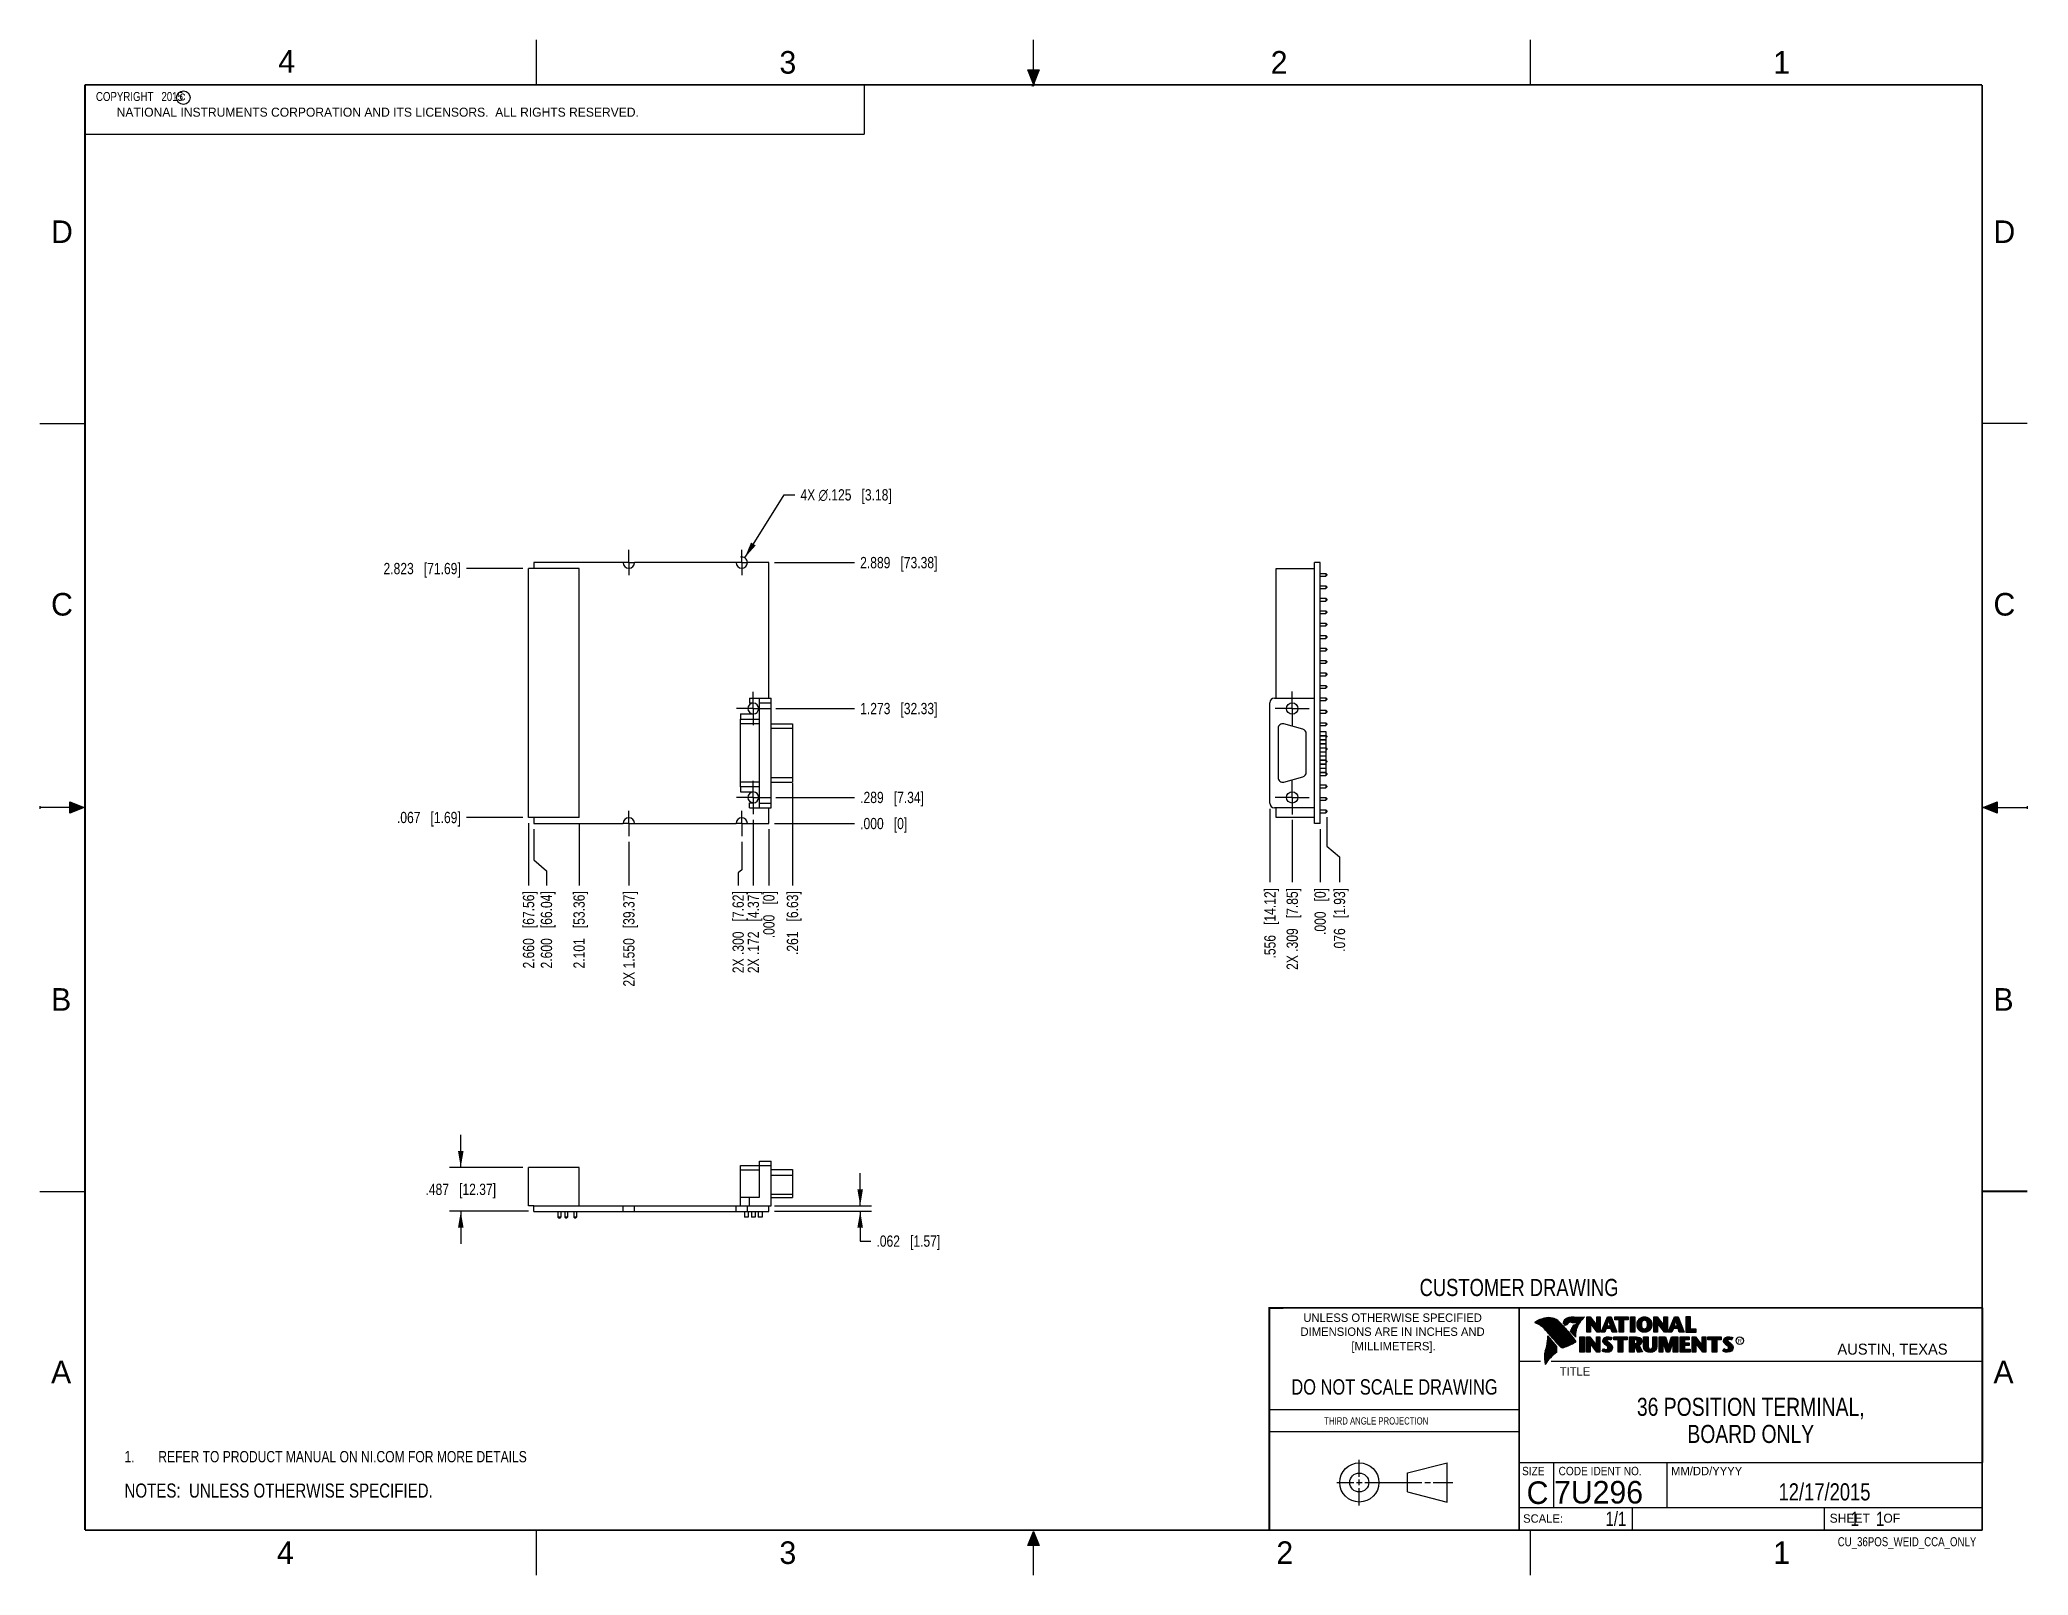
# Model space of a CAD drawing. Header units: inches. Extents: x 0 to 22, y 0 to 17.
import ezdxf

# ---------------------------------------------------------------- set-up
doc = ezdxf.new("R2010")
doc.units = ezdxf.units.IN
doc.header["$LTSCALE"] = 1.21
doc.header["$MEASUREMENT"] = 0
doc.linetypes.add('CENTER', pattern=[0.6, 0.375, -0.075, 0.075, -0.075])
doc.layers.get('0').update_dxf_attribs({"linetype": 'CONTINUOUS'})
for name, color, linetype in [('02___PRT_ALL_AXES', 7, 'CONTINUOUS'), ('DETAIL', 7, 'CONTINUOUS'), ('DIMENSIONS', 7, 'CONTINUOUS'), ('NOTE', 7, 'CONTINUOUS')]:
    doc.layers.add(name, color=color, linetype=linetype)
doc.styles.get("Standard").update_dxf_attribs({"font": 'txt', "width": 0.8})
doc.styles.add('TEXTSTYLE_2', font='txt')
doc.styles.add('TEXTSTYLE_3', font='txt', dxfattribs={"width": 0.9})
doc.dimstyles.new('DIMSTYLE_1', dxfattribs={"dimtxt": 0.125, "dimasz": 0.18, "dimexe": 0.125, "dimexo": 0.0625, "dimgap": 0.09, "dimtad": 0, "dimtih": 1, "dimtoh": 1, "dimdec": 3, "dimzin": 4, "dimdsep": 46, "dimtxsty": 'STANDARD', "dimblk": '_FILLED', "dimblk1": '_FILLED', "dimblk2": '_FILLED', "dimcen": 0.09, "dimadec": 0, "dimazin": 0, "dimtp": 0.001, "dimtm": 0.001, "dimtfac": 1, "dimtdec": 3, "dimtmove": 0, "dimatfit": 2, "dimldrblk": '_FILLED', "dimfxl": 1, "dimtolj": 1, "dimtzin": 4, "dimarcsym": 0})
doc.dimstyles.new('DIMSTYLE_2', dxfattribs={"dimtxt": 0.125, "dimasz": 0.18, "dimexe": 0.125, "dimexo": 0.0625, "dimgap": 0.03125, "dimtad": 0, "dimtih": 1, "dimtoh": 1, "dimdec": 3, "dimzin": 4, "dimdsep": 46, "dimtxsty": 'STANDARD', "dimblk": '_FILLED', "dimblk1": '_FILLED', "dimblk2": '_FILLED', "dimcen": 0.09, "dimadec": 0, "dimazin": 0, "dimtp": 0.001, "dimtm": 0.001, "dimtfac": 1, "dimtdec": 3, "dimtofl": 0, "dimtmove": 0, "dimatfit": 3, "dimldrblk": '_FILLED', "dimfxl": 1, "dimtolj": 1, "dimtzin": 4, "dimarcsym": 0})
doc.dimstyles.new('DIMSTYLE_3', dxfattribs={"dimtxt": 0.125, "dimasz": 0.18, "dimexe": 0.125, "dimexo": 0.0625, "dimgap": 0.0625, "dimtad": 0, "dimtih": 1, "dimtoh": 1, "dimdec": 3, "dimzin": 4, "dimdsep": 46, "dimtxsty": 'STANDARD', "dimblk": '_FILLED', "dimblk1": '_FILLED', "dimblk2": '_FILLED', "dimcen": 0.09, "dimadec": 0, "dimazin": 0, "dimtp": 0.001, "dimtm": 0.001, "dimtfac": 1, "dimtdec": 3, "dimtofl": 0, "dimtmove": 0, "dimatfit": 3, "dimldrblk": '_FILLED', "dimfxl": 1, "dimtolj": 1, "dimtzin": 4, "dimarcsym": 0})

msp = doc.modelspace()

# ---------------------------------------------------------------- texts
at = {"color": 2, "linetype": 'CONTINUOUS', "line_spacing_factor": 0.9}
for s, insert, char_height, width, attachment_point, style in [('4', (2.64, 16.8869), 0.25, 0.25, 1, 'TEXTSTYLE_2'), ('3', (8.1875, 16.875), 0.25, 0.25, 1, 'TEXTSTYLE_2'), ('2', (13.625, 16.875), 0.25, 0.25, 1, 'TEXTSTYLE_2'), ('1', (19.1875, 16.875), 0.25, 0.25, 1, 'TEXTSTYLE_2'), ('c', (1.5463, 16.428), 0.1, 0.1, 1, 'TEXTSTYLE_2'), ('NATIONAL INSTRUMENTS CORPORATION AND ITS LICENSORS.  ALL RIGHTS RESERVED.', (0.851, 16.2482), 0.1, 7.3, 1, 'TEXTSTYLE_2'), ('D', (0.125, 15), 0.25, 0.25, 1, 'TEXTSTYLE_2'), ('D', (21.625, 15), 0.25, 0.25, 1, 'TEXTSTYLE_2'), ('C', (0.125, 10.875), 0.25, 0.25, 1, 'TEXTSTYLE_2'), ('C', (21.625, 10.875), 0.25, 0.25, 1, 'TEXTSTYLE_2'), ('B', (0.125, 6.5), 0.25, 0.25, 1, 'TEXTSTYLE_2'), ('B', (21.625, 6.5), 0.25, 0.25, 1, 'TEXTSTYLE_2'), ('UNLESS OTHERWISE SPECIFIED', (14.9742, 2.8979), 0.093, 2.418, 2, 'TEXTSTYLE_2'), ('DIMENSIONS ARE IN INCHES AND', (14.9742, 2.7431), 0.093, 2.604, 2, 'TEXTSTYLE_2'), ('[MILLIMETERS].', (14.9844, 2.5829), 0.093, 1.302, 2, 'TEXTSTYLE_2'), ('R', (18.7972, 2.6166), 0.0418, 0.041753, 1, 'TEXTSTYLE_2'), ('AUSTIN, TEXAS', (19.898, 2.5642), 0.121576, 1.580488, 1, 'TEXTSTYLE_2'), ('A', (0.125, 2.375), 0.25, 0.25, 1, 'TEXTSTYLE_2'), ('TITLE', (16.8235, 2.303), 0.093, 0.465, 1, 'TEXTSTYLE_2'), ('A', (21.625, 2.375), 0.25, 0.25, 1, 'TEXTSTYLE_2'), ('SIZE', (16.407, 1.2002), 0.093, 0.3348, 1, 'TEXTSTYLE_3'), ('CODE IDENT NO.', (16.8114, 1.2002), 0.093, 1.1718, 1, 'TEXTSTYLE_3'), ('MM/DD/YYYY', (18.0565, 1.2002), 0.093, 0.93, 1, 'TEXTSTYLE_2'), ('SCALE:', (16.4187, 0.6745), 0.093, 0.558, 1, 'TEXTSTYLE_2'), ('SHEET    OF', (19.8121, 0.6815), 0.1, 1.1, 1, 'TEXTSTYLE_2'), ('4', (2.625, 0.375), 0.25, 0.25, 1, 'TEXTSTYLE_2'), ('3', (8.1875, 0.375), 0.25, 0.25, 1, 'TEXTSTYLE_2'), ('2', (13.6875, 0.375), 0.25, 0.25, 1, 'TEXTSTYLE_2'), ('1', (19.1875, 0.375), 0.25, 0.25, 1, 'TEXTSTYLE_2')]:
    msp.add_mtext(s, dxfattribs=dict(at, insert=insert, char_height=char_height, width=width, attachment_point=attachment_point, style=style))
at = {"color": 7, "linetype": 'CONTINUOUS', "attachment_point": 2, "line_spacing_factor": 0.9}
for s, insert, char_height, width in [('CUSTOMER DRAWING', (16.3742, 3.2811), 0.19, 2.432), ('DO NOT SCALE DRAWING', (14.9953, 2.1698), 0.17, 2.72)]:
    msp.add_mtext(s, dxfattribs=dict(at, insert=insert, char_height=char_height, width=width))
at = {"color": 2, "linetype": 'CONTINUOUS', "insert": (14.2178, 1.7486), "char_height": 0.08, "width": 1.408, "attachment_point": 1, "line_spacing_factor": 0.9}
msp.add_mtext('THIRD ANGLE PROJECTION', dxfattribs=at)
at = {"color": 7, "linetype": 'CONTINUOUS', "char_height": 0.25, "line_spacing_factor": 0.9, "style": 'TEXTSTYLE_2'}
for s, insert, width, attachment_point in [('C', (16.5785, 1.0393), 0.25, 2), ('7U296', (16.7614, 1.0441), 1.25, 1)]:
    msp.add_mtext(s, dxfattribs=dict(at, insert=insert, width=width, attachment_point=attachment_point))
at = {"layer": 'DETAIL', "color": 2, "linetype": 'CONTINUOUS', "char_height": 0.1, "line_spacing_factor": 0.9}
for s, insert, width, attachment_point in [('  COPYRIGHT   2015', (0.5624, 16.4219), 1.44, 1), ('CU_36POS_WEID_CCA_ONLY', (21.4352, 0.4213), 1.76, 3)]:
    msp.add_mtext(s, dxfattribs=dict(at, insert=insert, width=width, attachment_point=attachment_point))
at = {"layer": 'DETAIL', "color": 7, "linetype": 'CONTINUOUS', "char_height": 0.15625, "line_spacing_factor": 0.9}
for s, insert, width, attachment_point in [('1/1', (17.5623, 0.7032), 0.375, 3), ('     1    1', (19.8125, 0.7031), 1.375, 1)]:
    msp.add_mtext(s, dxfattribs=dict(at, insert=insert, width=width, attachment_point=attachment_point))
at = {"layer": 'NOTE', "color": 7, "linetype": 'CONTINUOUS', "attachment_point": 2, "line_spacing_factor": 0.9}
for s, insert, char_height, width in [('36 POSITION TERMINAL,\\PBOARD ONLY', (18.9387, 1.9646), 0.2, 3.36), ('12/17/2015 ', (19.755, 1.0181), 0.19, 1.672)]:
    msp.add_mtext(s, dxfattribs=dict(at, insert=insert, char_height=char_height, width=width))

# ---------------------------------------------------------------- blocks, each defined once
blk = doc.blocks.new('CUSTOM_NOTE_BL0', base_point=(3.625, 1.312))
at = {"color": 2, "linetype": 'CONTINUOUS', "width": 0.8}
for s, p in [('1.', (0.938, 1.25)), ('REFER TO PRODUCT MANUAL ON NI.COM FOR MORE DETAILS', (1.312, 1.25))]:
    blk.add_text(s, height=0.125, dxfattribs=at).set_placement(p)
blk = doc.blocks.new('_FILLED')
at = {"color": 0, "linetype": 'BYBLOCK'}
blk.add_solid([(0, 0), (-1, 0.17), (-1, -0.17)], dxfattribs=at)
blk = doc.blocks.new('*D0')
at = {"layer": 'DIMENSIONS', "color": 2, "linetype": 'CONTINUOUS'}
for p, q in [((7.803, 11.265), (8.24, 11.962)), ((8.24, 11.962), (8.358, 11.962))]:
    blk.add_line(p, q, dxfattribs=at)
at = {"layer": 'DIMENSIONS', "color": 2, "linetype": 'CONTINUOUS', "xscale": 0.18, "yscale": 0.18, "zscale": 0.18, "rotation": 237.9054133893}
blk.add_blockref('_FILLED', (7.803, 11.265), dxfattribs=at)
at = {"layer": 'DIMENSIONS', "color": 2, "linetype": 'CONTINUOUS', "insert": (8.42, 12.024), "char_height": 0.125, "width": 1.59167, "attachment_point": 1, "line_spacing_factor": 0.9}
blk.add_mtext('4X \\Fgdt;{\\Fgdt;n}\\Ftxt;.125{\\Ftxt.shx;\\W1.000000;\\H0.125000; }[3.18]', dxfattribs=at)
blk = doc.blocks.new('*D1')
at = {"layer": 'DIMENSIONS', "color": 2, "linetype": 'CONTINUOUS'}
blk.add_line((7.898, 8.364), (7.898, 7.635), dxfattribs=at)
at = {"layer": 'DIMENSIONS', "color": 2, "linetype": 'CONTINUOUS', "insert": (7.836, 7.573), "char_height": 0.125, "width": 1.425, "attachment_point": 3, "rotation": 90, "line_spacing_factor": 0.9}
blk.add_mtext('2X .172{\\Ftxt.shx;\\W1.000000;\\H0.125000; }[4.37]', dxfattribs=at)
blk = doc.blocks.new('*D2')
at = {"layer": 'DIMENSIONS', "color": 2, "linetype": 'CONTINUOUS'}
blk.add_line((8.07, 8.26), (8.07, 7.635), dxfattribs=at)
at = {"layer": 'DIMENSIONS', "color": 2, "linetype": 'CONTINUOUS', "insert": (8.008, 7.573), "char_height": 0.125, "width": 0.825, "attachment_point": 3, "rotation": 90, "line_spacing_factor": 0.9}
blk.add_mtext('.000{\\Ftxt.shx;\\W1.000000;\\H0.125000; }[0]', dxfattribs=at)
blk = doc.blocks.new('*D3')
at = {"layer": 'DIMENSIONS', "color": 2, "linetype": 'CONTINUOUS'}
blk.add_line((8.331, 8.768), (8.331, 7.635), dxfattribs=at)
at = {"layer": 'DIMENSIONS', "color": 2, "linetype": 'CONTINUOUS', "insert": (8.269, 7.573), "char_height": 0.125, "width": 1.125, "attachment_point": 3, "rotation": 90, "line_spacing_factor": 0.9}
blk.add_mtext('.261{\\Ftxt.shx;\\W1.000000;\\H0.125000; }[6.63]', dxfattribs=at)
blk = doc.blocks.new('*D4')
at = {"layer": 'DIMENSIONS', "color": 2, "linetype": 'CONTINUOUS'}
for p, q in [((7.77, 8.12), (7.77, 7.811)), ((7.77, 7.811), (7.73, 7.777)), ((7.73, 7.777), (7.73, 7.635))]:
    blk.add_line(p, q, dxfattribs=at)
at = {"layer": 'DIMENSIONS', "color": 2, "linetype": 'CONTINUOUS', "insert": (7.668, 7.573), "char_height": 0.125, "width": 1.425, "attachment_point": 3, "rotation": 90, "line_spacing_factor": 0.9}
blk.add_mtext('2X .300{\\Ftxt.shx;\\W1.000000;\\H0.125000; }[7.62]', dxfattribs=at)
blk = doc.blocks.new('*D5')
at = {"layer": 'DIMENSIONS', "color": 2, "linetype": 'CONTINUOUS'}
blk.add_line((6.52, 8.12), (6.52, 7.635), dxfattribs=at)
at = {"layer": 'DIMENSIONS', "color": 2, "linetype": 'CONTINUOUS', "insert": (6.458, 7.573), "char_height": 0.125, "width": 1.625, "attachment_point": 3, "rotation": 90, "line_spacing_factor": 0.9}
blk.add_mtext('2X 1.550{\\Ftxt.shx;\\W1.000000;\\H0.125000; }[39.37]', dxfattribs=at)
blk = doc.blocks.new('*D6')
at = {"layer": 'DIMENSIONS', "color": 2, "linetype": 'CONTINUOUS'}
blk.add_line((5.969, 8.327), (5.969, 7.635), dxfattribs=at)
at = {"layer": 'DIMENSIONS', "color": 2, "linetype": 'CONTINUOUS', "insert": (5.907, 7.573), "char_height": 0.125, "width": 1.325, "attachment_point": 3, "rotation": 90, "line_spacing_factor": 0.9}
blk.add_mtext('2.101{\\Ftxt.shx;\\W1.000000;\\H0.125000; }[53.36]', dxfattribs=at)
blk = doc.blocks.new('*D7')
at = {"layer": 'DIMENSIONS', "color": 2, "linetype": 'CONTINUOUS'}
for p, q in [((5.47, 8.26), (5.47, 7.921)), ((5.47, 7.921), (5.608, 7.798)), ((5.608, 7.798), (5.608, 7.635))]:
    blk.add_line(p, q, dxfattribs=at)
at = {"layer": 'DIMENSIONS', "color": 2, "linetype": 'CONTINUOUS', "insert": (5.546, 7.573), "char_height": 0.125, "width": 1.325, "attachment_point": 3, "rotation": 90, "line_spacing_factor": 0.9}
blk.add_mtext('2.600{\\Ftxt.shx;\\W1.000000;\\H0.125000; }[66.04]', dxfattribs=at)
blk = doc.blocks.new('*D8')
at = {"layer": 'DIMENSIONS', "color": 2, "linetype": 'CONTINUOUS'}
blk.add_line((5.41, 8.327), (5.41, 7.635), dxfattribs=at)
at = {"layer": 'DIMENSIONS', "color": 2, "linetype": 'CONTINUOUS', "insert": (5.348, 7.573), "char_height": 0.125, "width": 1.325, "attachment_point": 3, "rotation": 90, "line_spacing_factor": 0.9}
blk.add_mtext('2.660{\\Ftxt.shx;\\W1.000000;\\H0.125000; }[67.56]', dxfattribs=at)
blk = doc.blocks.new('*D9')
at = {"layer": 'DIMENSIONS', "color": 2, "linetype": 'CONTINUOUS'}
for p, q in [((9.081, 4.091), (9.081, 4.451)), ((8.133, 4.091), (9.206, 4.091)), ((8.133, 4.029), (9.206, 4.029)), ((9.081, 4.029), (9.081, 3.699)), ((9.081, 3.699), (9.199, 3.699))]:
    blk.add_line(p, q, dxfattribs=at)
at = {"layer": 'DIMENSIONS', "color": 2, "linetype": 'CONTINUOUS', "xscale": 0.18, "yscale": 0.18, "zscale": 0.18}
for p, rotation in [((9.081, 4.091), 270), ((9.081, 4.029), 90)]:
    blk.add_blockref('_FILLED', p, dxfattribs=dict(at, rotation=rotation))
at = {"layer": 'DIMENSIONS', "color": 2, "linetype": 'CONTINUOUS', "insert": (9.261, 3.762), "char_height": 0.125, "width": 1.125, "attachment_point": 1, "line_spacing_factor": 0.9}
blk.add_mtext('.062{\\Ftxt.shx;\\W1.000000;\\H0.125000; }[1.57]', dxfattribs=at)
blk = doc.blocks.new('*D10')
at = {"layer": 'DIMENSIONS', "color": 2, "linetype": 'CONTINUOUS'}
for p, q in [((4.66, 4.516), (4.66, 4.876)), ((5.348, 4.516), (4.535, 4.516)), ((5.408, 4.029), (4.535, 4.029)), ((4.66, 4.029), (4.66, 3.669))]:
    blk.add_line(p, q, dxfattribs=at)
at = {"layer": 'DIMENSIONS', "color": 2, "linetype": 'CONTINUOUS', "xscale": 0.18, "yscale": 0.18, "zscale": 0.18}
for p, rotation in [((4.66, 4.516), 270), ((4.66, 4.029), 90)]:
    blk.add_blockref('_FILLED', p, dxfattribs=dict(at, rotation=rotation))
at = {"layer": 'DIMENSIONS', "color": 2, "linetype": 'CONTINUOUS', "insert": (4.66, 4.335), "char_height": 0.125, "width": 1.225, "attachment_point": 2, "line_spacing_factor": 0.9}
blk.add_mtext('.487{\\Ftxt.shx;\\W1.000000;\\H0.125000; }[12.37]', dxfattribs=at)
blk = doc.blocks.new('*D11')
at = {"layer": 'DIMENSIONS', "color": 2, "linetype": 'CONTINUOUS'}
blk.add_line((8.146, 8.612), (9.019, 8.612), dxfattribs=at)
at = {"layer": 'DIMENSIONS', "color": 2, "linetype": 'CONTINUOUS', "insert": (9.081, 8.674), "char_height": 0.125, "width": 1.125, "attachment_point": 1, "line_spacing_factor": 0.9}
blk.add_mtext('.289{\\Ftxt.shx;\\W1.000000;\\H0.125000; }[7.34]', dxfattribs=at)
blk = doc.blocks.new('*D12')
at = {"layer": 'DIMENSIONS', "color": 2, "linetype": 'CONTINUOUS'}
blk.add_line((8.133, 8.323), (9.019, 8.323), dxfattribs=at)
at = {"layer": 'DIMENSIONS', "color": 2, "linetype": 'CONTINUOUS', "insert": (9.081, 8.385), "char_height": 0.125, "width": 0.825, "attachment_point": 1, "line_spacing_factor": 0.9}
blk.add_mtext('.000{\\Ftxt.shx;\\W1.000000;\\H0.125000; }[0]', dxfattribs=at)
blk = doc.blocks.new('*D13')
at = {"layer": 'DIMENSIONS', "color": 2, "linetype": 'CONTINUOUS'}
blk.add_line((8.146, 9.596), (9.019, 9.596), dxfattribs=at)
at = {"layer": 'DIMENSIONS', "color": 2, "linetype": 'CONTINUOUS', "insert": (9.081, 9.658), "char_height": 0.125, "width": 1.325, "attachment_point": 1, "line_spacing_factor": 0.9}
blk.add_mtext('1.273{\\Ftxt.shx;\\W1.000000;\\H0.125000; }[32.33]', dxfattribs=at)
blk = doc.blocks.new('*D14')
at = {"layer": 'DIMENSIONS', "color": 2, "linetype": 'CONTINUOUS'}
blk.add_line((8.133, 11.212), (9.019, 11.212), dxfattribs=at)
at = {"layer": 'DIMENSIONS', "color": 2, "linetype": 'CONTINUOUS', "insert": (9.081, 11.274), "char_height": 0.125, "width": 1.325, "attachment_point": 1, "line_spacing_factor": 0.9}
blk.add_mtext('2.889{\\Ftxt.shx;\\W1.000000;\\H0.125000; }[73.38]', dxfattribs=at)
blk = doc.blocks.new('*D15')
at = {"layer": 'DIMENSIONS', "color": 2, "linetype": 'CONTINUOUS'}
blk.add_line((5.348, 8.389), (4.723, 8.389), dxfattribs=at)
at = {"layer": 'DIMENSIONS', "color": 2, "linetype": 'CONTINUOUS', "insert": (4.66, 8.452), "char_height": 0.125, "width": 1.125, "attachment_point": 3, "line_spacing_factor": 0.9}
blk.add_mtext('.067{\\Ftxt.shx;\\W1.000000;\\H0.125000; }[1.69]', dxfattribs=at)
blk = doc.blocks.new('*D16')
at = {"layer": 'DIMENSIONS', "color": 2, "linetype": 'CONTINUOUS'}
blk.add_line((5.348, 11.145), (4.723, 11.145), dxfattribs=at)
at = {"layer": 'DIMENSIONS', "color": 2, "linetype": 'CONTINUOUS', "insert": (4.66, 11.208), "char_height": 0.125, "width": 1.325, "attachment_point": 3, "line_spacing_factor": 0.9}
blk.add_mtext('2.823{\\Ftxt.shx;\\W1.000000;\\H0.125000; }[71.69]', dxfattribs=at)
blk = doc.blocks.new('*D17')
at = {"layer": 'DIMENSIONS', "color": 2, "linetype": 'CONTINUOUS'}
blk.add_line((13.863, 8.362), (13.863, 7.672), dxfattribs=at)
at = {"layer": 'DIMENSIONS', "color": 2, "linetype": 'CONTINUOUS', "insert": (13.801, 7.609), "char_height": 0.125, "width": 1.425, "attachment_point": 3, "rotation": 90, "line_spacing_factor": 0.9}
blk.add_mtext('2X .309{\\Ftxt.shx;\\W1.000000;\\H0.125000; }[7.85]', dxfattribs=at)
blk = doc.blocks.new('*D18')
at = {"layer": 'DIMENSIONS', "color": 2, "linetype": 'CONTINUOUS'}
blk.add_line((14.172, 8.26), (14.172, 7.672), dxfattribs=at)
at = {"layer": 'DIMENSIONS', "color": 2, "linetype": 'CONTINUOUS', "insert": (14.11, 7.609), "char_height": 0.125, "width": 0.825, "attachment_point": 3, "rotation": 90, "line_spacing_factor": 0.9}
blk.add_mtext('.000{\\Ftxt.shx;\\W1.000000;\\H0.125000; }[0]', dxfattribs=at)
blk = doc.blocks.new('*D19')
at = {"layer": 'DIMENSIONS', "color": 2, "linetype": 'CONTINUOUS'}
blk.add_line((13.616, 8.485), (13.616, 7.672), dxfattribs=at)
at = {"layer": 'DIMENSIONS', "color": 2, "linetype": 'CONTINUOUS', "insert": (13.554, 7.609), "char_height": 0.125, "width": 1.225, "attachment_point": 3, "rotation": 90, "line_spacing_factor": 0.9}
blk.add_mtext('.556{\\Ftxt.shx;\\W1.000000;\\H0.125000; }[14.12]', dxfattribs=at)
blk = doc.blocks.new('*D20')
at = {"layer": 'DIMENSIONS', "color": 2, "linetype": 'CONTINUOUS'}
for p, q in [((14.248, 8.392), (14.248, 8.071)), ((14.248, 8.071), (14.386, 7.952)), ((14.386, 7.952), (14.386, 7.672))]:
    blk.add_line(p, q, dxfattribs=at)
at = {"layer": 'DIMENSIONS', "color": 2, "linetype": 'CONTINUOUS', "insert": (14.324, 7.609), "char_height": 0.125, "width": 1.125, "attachment_point": 3, "rotation": 90, "line_spacing_factor": 0.9}
blk.add_mtext('.076{\\Ftxt.shx;\\W1.000000;\\H0.125000; }[1.93]', dxfattribs=at)
blk = doc.blocks.new('NOTES_HEADER_BL1', base_point=(3.1215, 0.9375))
at = {"layer": 'DETAIL', "color": 2, "linetype": 'CONTINUOUS', "width": 0.8}
blk.add_text('NOTES:  UNLESS OTHERWISE SPECIFIED.', height=0.156, dxfattribs=at).set_placement((0.9375, 0.8595))

# ---------------------------------------------------------------- dimensions: what is measured, and where the dimension line sits
at = {"layer": 'DIMENSIONS', "color": 2, "linetype": 'CONTINUOUS'}
dim = msp.add_diameter_dim_2p(p1=(7.8032, 11.2647), p2=(7.7368, 11.1588), text='4X %%c<>', dimstyle='DIMSTYLE_1', override={"dimpost": '<>'}, dxfattribs=at)
dim.commit()
dim.dimension.update_dxf_attribs({"geometry": '*D0', "text_midpoint": (9.2162, 11.9617), "dimtype": 163})
for feature_location, offset, dtype, origin, picture, middle in [((8.1325, 11.2117), (0.886, 0), 0, (8.07, 8.3227), '*D14', (9.7435, 11.2117)), ((5.3475009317, 11.1452307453), (-0.625, 0), 0, (5.4100009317, 8.3227307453), '*D16', (3.9975009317, 11.1452307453)), ((8.1455, 9.5957), (0.873, 0), 0, (8.083, 8.3227), '*D13', (9.7435, 9.5957)), ((8.331, 8.7679), (0, -1.1327), 1, (8.07, 8.8304), '*D3', (8.331, 7.0102)), ((8.1455, 8.6117), (0.873, 0), 0, (8.07, 8.3227), '*D11', (9.6435, 8.6117)), ((5.3475, 8.3893), (-0.625, 0), 0, (5.41, 8.3227), '*D15', (4.0975, 8.3893)), ((5.41, 8.3268), (0, -0.6916), 1, (8.07, 8.3893), '*D8', (5.41, 6.9102)), ((5.9691, 8.3268), (0, -0.6916), 1, (8.07, 8.3893), '*D6', (5.9691, 6.9102)), ((8.1325009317, 8.3227307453), (0.886, 0), 0, (8.0700009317, 8.3227307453), '*D12', (9.4935009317, 8.3227307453)), ((13.616, 8.4847), (0, -0.8127), 1, (14.172, 8.5472), '*D19', (13.616, 6.997)), ((14.2478, 8.3918), (0.1383, -0.7198), 0, (14.172, 8.4622), '*D20', (14.3861, 7.047)), ((5.4700009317, 8.2602307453), (0.1384734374, -0.625), 0, (8.0700009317, 8.3227307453), '*D7', (5.6084743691, 6.9102307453)), ((8.0700009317, 8.2602307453), (0, -0.625), 1, (8.0700009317, 8.3227307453), '*D2', (8.0700009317, 7.1602307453)), ((14.172008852, 8.2602307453), (0, -0.5882387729), 1, (14.172008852, 8.3227307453), '*D18', (14.172008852, 7.1969919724))]:
    dim = msp.add_ordinate_dim(feature_location=feature_location, offset=offset, dtype=dtype, origin=origin, dimstyle='DIMSTYLE_2', dxfattribs=at)
    dim.commit()
    dim.dimension.update_dxf_attribs({"geometry": picture, "text_midpoint": middle})
for feature_location, offset, dtype, origin, picture, middle in [((7.898, 8.3642), (0, -0.729), 1, (8.07, 8.3227), '*D1', (7.898, 6.8602)), ((6.52, 8.1196), (0, -0.4844), 1, (8.07, 8.1821), '*D5', (6.52, 6.7602)), ((7.7700009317, 8.1196057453), (-0.0396045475, -0.484375), 0, (8.0700009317, 8.1821057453), '*D4', (7.7303963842, 6.8602307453)), ((13.863, 8.3617), (0, -0.6897), 1, (14.172, 8.3227), '*D17', (13.863, 6.897))]:
    dim = msp.add_ordinate_dim(feature_location=feature_location, offset=offset, dtype=dtype, origin=origin, text='2X <>', dimstyle='DIMSTYLE_2', dxfattribs=at)
    dim.commit()
    dim.dimension.update_dxf_attribs({"geometry": picture, "text_midpoint": middle})
for base, p1, p2, angle, picture, middle in [((4.66, 4.0286), (5.41, 4.5158), (5.47, 4.0286), 270, '*D10', (4.66, 4.2722)), ((9.081, 4.0906), (8.07, 4.0286), (8.07, 4.0906), 90, '*D9', (9.8235, 3.6993))]:
    dim = msp.add_linear_dim(base=base, p1=p1, p2=p2, angle=angle, dimstyle='DIMSTYLE_3', dxfattribs=at)
    dim.commit()
    dim.dimension.update_dxf_attribs({"geometry": picture, "text_midpoint": middle, "dimtype": 160})

# ---------------------------------------------------------------- hatches: boundary and pattern name
at = {"linetype": 'CONTINUOUS'}
for points in [[(11, 16.51), (10.9375, 16.6663), (11.0625, 16.6663)], [(0.3337, 8.5625), (0.49, 8.5), (0.3337, 8.4375)], [(21.6663, 8.5625), (21.6663, 8.4375), (21.51, 8.5)], [(10.9375, 0.3287), (11, 0.485), (11.0625, 0.3287)]]:
    msp.add_hatch(color=2, dxfattribs=at).paths.add_polyline_path(points)

# ---------------------------------------------------------------- linework, layer by layer
at = {"color": 2, "linetype": 'CONTINUOUS'}
for p, q in [((5.5, 16.5), (5.5, 17)), ((11, 16.485), (11, 17)), ((16.5, 16.5), (16.5, 17)), ((11, 16.51), (10.9375, 16.6663)), ((10.9375, 16.6663), (11.0625, 16.6663)), ((11.015, 16.515), (10.985, 16.485)), ((10.985, 16.485), (11, 16.515)), ((11.0625, 16.6663), (11, 16.51)), ((11, 16.485), (11.015, 16.515)), ((0.4999, 16.5), (9.1249, 16.5)), ((0.4999, 16.5), (0.4999, 15.9531)), ((9.1249, 16.5), (9.1249, 15.9531)), ((0.4999, 15.9531), (9.1249, 15.9531)), ((0, 12.75), (0.5, 12.75)), ((22, 12.75), (21.5, 12.75)), ((0, 8.515), (0, 8.485)), ((0.49, 8.5), (0, 8.5)), ((0.3337, 8.4375), (0.3337, 8.5625)), ((0.3337, 8.5625), (0.49, 8.5)), ((0.49, 8.5), (0.3337, 8.4375)), ((21.51, 8.5), (21.6663, 8.5625)), ((21.51, 8.5), (22, 8.5)), ((21.6663, 8.4375), (21.51, 8.5)), ((21.6663, 8.5625), (21.6663, 8.4375)), ((22, 8.515), (22, 8.485)), ((0, 4.25), (0.5, 4.25)), ((16.3737, 2.9596), (21.5037, 2.9596)), ((16.3737, 2.9596), (16.3737, 1.2496)), ((16.375, 2.96), (21.5, 2.96)), ((21.5037, 2.9596), (21.5037, 1.2496)), ((16.5578, 2.796), (16.5578, 2.7989)), ((16.5646, 2.7936), (16.5646, 2.8033)), ((16.5714, 2.7909), (16.5714, 2.8075)), ((16.5782, 2.788), (16.5782, 2.8116)), ((16.5851, 2.7849), (16.5851, 2.8154)), ((16.5919, 2.7815), (16.5919, 2.819)), ((16.5987, 2.7778), (16.5987, 2.8221)), ((16.6055, 2.7738), (16.6055, 2.8249)), ((16.6124, 2.7696), (16.6124, 2.8276)), ((16.6192, 2.765), (16.6192, 2.8301)), ((16.626, 2.7601), (16.626, 2.8325)), ((16.6329, 2.7549), (16.6329, 2.8347)), ((16.6397, 2.7492), (16.6397, 2.8367)), ((16.6465, 2.7431), (16.6465, 2.8386)), ((16.6533, 2.7366), (16.6533, 2.8403)), ((16.6602, 2.7295), (16.6602, 2.8419)), ((16.667, 2.7221), (16.667, 2.8435)), ((16.6738, 2.7146), (16.6738, 2.8449)), ((16.6806, 2.707), (16.6806, 2.8459)), ((16.6875, 2.6995), (16.6875, 2.8467)), ((16.7939, 2.533), (16.6919, 2.6489)), ((16.6943, 2.6918), (16.6943, 2.8472)), ((16.7011, 2.6841), (16.7011, 2.8474)), ((16.708, 2.6764), (16.708, 2.8474)), ((16.7148, 2.6685), (16.7148, 2.847)), ((16.7216, 2.6607), (16.7216, 2.8465)), ((16.7284, 2.6527), (16.7284, 2.8456)), ((16.7353, 2.6447), (16.7353, 2.8445)), ((16.7421, 2.6366), (16.7421, 2.8431)), ((16.7489, 2.6285), (16.7489, 2.8417)), ((16.7557, 2.6204), (16.7557, 2.84)), ((16.7626, 2.6125), (16.7626, 2.8378)), ((16.7694, 2.6046), (16.7694, 2.8352)), ((16.7762, 2.5968), (16.7762, 2.8321)), ((16.7831, 2.5891), (16.7831, 2.8284)), ((16.7899, 2.5815), (16.7899, 2.8242)), ((16.7967, 2.5739), (16.7967, 2.8193)), ((16.8035, 2.5665), (16.8035, 2.8136)), ((16.8104, 2.5591), (16.8104, 2.807)), ((16.8172, 2.5519), (16.8172, 2.7996)), ((16.824, 2.5447), (16.824, 2.7924)), ((16.8308, 2.5375), (16.8308, 2.7853)), ((16.8377, 2.5314), (16.8377, 2.7781)), ((16.8445, 2.5262), (16.8445, 2.7709)), ((16.8513, 2.523), (16.8513, 2.7637)), ((16.8581, 2.5224), (16.8581, 2.7565)), ((16.8864, 2.7664), (16.8632, 2.7937)), ((16.865, 2.5241), (16.865, 2.7493)), ((16.8877, 2.7723), (16.8682, 2.7952)), ((16.8718, 2.791), (16.8718, 2.8085)), ((16.8718, 2.527), (16.8718, 2.7421)), ((16.8786, 2.783), (16.8786, 2.8206)), ((16.8786, 2.5298), (16.8786, 2.7348)), ((16.8855, 2.7749), (16.8855, 2.8281)), ((16.8855, 2.5327), (16.8855, 2.727)), ((16.8923, 2.7747), (16.8923, 2.8335)), ((16.8923, 2.5356), (16.8923, 2.7187)), ((16.8991, 2.7788), (16.8991, 2.8375)), ((16.8991, 2.5385), (16.8991, 2.7104)), ((16.9059, 2.7837), (16.9059, 2.8408)), ((16.9059, 2.5415), (16.9059, 2.7022)), ((16.9128, 2.7896), (16.9128, 2.8436)), ((16.9128, 2.5446), (16.9128, 2.6939)), ((16.9196, 2.7966), (16.9196, 2.8459)), ((16.9196, 2.5477), (16.9196, 2.6856)), ((16.9264, 2.8018), (16.9264, 2.8477)), ((16.9264, 2.5508), (16.9264, 2.6774)), ((16.9332, 2.8053), (16.9332, 2.849)), ((16.9332, 2.554), (16.9332, 2.6691)), ((16.9401, 2.8077), (16.9401, 2.8499)), ((16.9401, 2.5573), (16.9401, 2.6608)), ((16.9616, 2.6797), (16.9434, 2.7005)), ((16.9469, 2.8082), (16.9469, 2.8509)), ((16.9469, 2.5606), (16.9469, 2.6526)), ((16.9653, 2.6828), (16.9492, 2.7013)), ((16.9537, 2.8069), (16.9537, 2.8518)), ((16.9537, 2.696), (16.9537, 2.7109)), ((16.9537, 2.5639), (16.9537, 2.6443)), ((16.9606, 2.8048), (16.9606, 2.8525)), ((16.9606, 2.6882), (16.9606, 2.7266)), ((16.9674, 2.8034), (16.9674, 2.8531)), ((16.9674, 2.6802), (16.9674, 2.7444)), ((16.9742, 2.8027), (16.9742, 2.8536)), ((16.9742, 2.672), (16.9742, 2.7568)), ((16.981, 2.8023), (16.981, 2.854)), ((16.981, 2.664), (16.981, 2.7634)), ((16.9838, 2.8589), (17.0997, 2.8607)), ((16.9839, 2.8541), (17.087, 2.8557)), ((16.9879, 2.802), (16.9879, 2.8542)), ((16.9879, 2.6563), (16.9879, 2.7665)), ((16.999, 2.637), (16.9946, 2.6418)), ((16.9947, 2.8019), (16.9947, 2.8543)), ((16.9947, 2.6748), (16.9947, 2.7683)), ((17.0015, 2.8005), (17.0015, 2.8544)), ((17.0015, 2.7195), (17.0015, 2.7694)), ((17.0083, 2.7963), (17.0083, 2.8545)), ((17.0083, 2.7388), (17.0083, 2.7698)), ((17.0152, 2.755), (17.0152, 2.8546)), ((17.022, 2.7691), (17.022, 2.8547)), ((17.0288, 2.7817), (17.0288, 2.8548)), ((17.0357, 2.7931), (17.0357, 2.8549)), ((17.0425, 2.8035), (17.0425, 2.855)), ((17.0493, 2.8131), (17.0493, 2.8551)), ((17.0561, 2.822), (17.0561, 2.8552)), ((17.063, 2.8303), (17.063, 2.8553)), ((17.0698, 2.8381), (17.0698, 2.8554)), ((17.0766, 2.8454), (17.0766, 2.8555)), ((17.1243, 2.8592), (17.1609, 2.8592)), ((17.1243, 2.6915), (17.1243, 2.8592)), ((17.1637, 2.6915), (17.1243, 2.6915)), ((17.1291, 2.8543), (17.1585, 2.8543)), ((17.1291, 2.6963), (17.1291, 2.8543)), ((17.1589, 2.6963), (17.1291, 2.6963)), ((17.1381, 2.6963), (17.1381, 2.8543)), ((17.1447, 2.6963), (17.1447, 2.8543)), ((17.1514, 2.6963), (17.1514, 2.8543)), ((17.1589, 2.8042), (17.1581, 2.8543)), ((17.1585, 2.8543), (17.2383, 2.7492)), ((17.2418, 2.6963), (17.1589, 2.8042)), ((17.1589, 2.8042), (17.1589, 2.6963)), ((17.1609, 2.8592), (17.2334, 2.7636)), ((17.2395, 2.6915), (17.1637, 2.7899)), ((17.1637, 2.7899), (17.1637, 2.6915)), ((17.1648, 2.7965), (17.1648, 2.8461)), ((17.1714, 2.7879), (17.1714, 2.8373)), ((17.1781, 2.7792), (17.1781, 2.8285)), ((17.1848, 2.7705), (17.1848, 2.8197)), ((17.1915, 2.7618), (17.1915, 2.8109)), ((17.1981, 2.7531), (17.1981, 2.8021)), ((17.2048, 2.7445), (17.2048, 2.7933)), ((17.2115, 2.7358), (17.2115, 2.7845)), ((17.2182, 2.7271), (17.2182, 2.7757)), ((17.2248, 2.7184), (17.2248, 2.7669)), ((17.2315, 2.7098), (17.2315, 2.7581)), ((17.2334, 2.8592), (17.2732, 2.8592)), ((17.2334, 2.7636), (17.2334, 2.8592)), ((17.2382, 2.7011), (17.2383, 2.7492)), ((17.2383, 2.8543), (17.2684, 2.8543)), ((17.2383, 2.7492), (17.2383, 2.8543)), ((17.2732, 2.6915), (17.2395, 2.6915)), ((17.2684, 2.6963), (17.2418, 2.6963)), ((17.2449, 2.6963), (17.2449, 2.8543)), ((17.2515, 2.6963), (17.2515, 2.8543)), ((17.2582, 2.6963), (17.2582, 2.8543)), ((17.2649, 2.6963), (17.2649, 2.8543)), ((17.2684, 2.8543), (17.2684, 2.6963)), ((17.2732, 2.8592), (17.2732, 2.6915)), ((17.2831, 2.6915), (17.3516, 2.8591)), ((17.3228, 2.6915), (17.2831, 2.6915)), ((17.2903, 2.6964), (17.3548, 2.8542)), ((17.3195, 2.6964), (17.2903, 2.6964)), ((17.2983, 2.6964), (17.2983, 2.7158)), ((17.3049, 2.6964), (17.3049, 2.7322)), ((17.3116, 2.6964), (17.3116, 2.7485)), ((17.3183, 2.6964), (17.3183, 2.7648)), ((17.3356, 2.7364), (17.3195, 2.6964)), ((17.3388, 2.7316), (17.3228, 2.6915)), ((17.325, 2.7101), (17.325, 2.7812)), ((17.3316, 2.7267), (17.3316, 2.7975)), ((17.394, 2.7364), (17.3356, 2.7364)), ((17.3383, 2.7364), (17.3383, 2.8138)), ((17.3905, 2.7316), (17.3388, 2.7316)), ((17.3409, 2.7533), (17.3624, 2.8228)), ((17.389, 2.7533), (17.3409, 2.7533)), ((17.345, 2.7666), (17.345, 2.8302)), ((17.345, 2.7364), (17.345, 2.7533)), ((17.3475, 2.7581), (17.3659, 2.8179)), ((17.3827, 2.7581), (17.3475, 2.7581)), ((17.3516, 2.8591), (17.3938, 2.8591)), ((17.3517, 2.7882), (17.3517, 2.8465)), ((17.3517, 2.7364), (17.3517, 2.7533)), ((17.3548, 2.8542), (17.3905, 2.8542)), ((17.3583, 2.8098), (17.3583, 2.8542)), ((17.3583, 2.7364), (17.3583, 2.7533)), ((17.3624, 2.8228), (17.3701, 2.8228)), ((17.365, 2.8228), (17.365, 2.8542)), ((17.365, 2.7364), (17.365, 2.7533)), ((17.3659, 2.8179), (17.3664, 2.8179)), ((17.3664, 2.8179), (17.3827, 2.7581)), ((17.3701, 2.8228), (17.389, 2.7533)), ((17.3717, 2.817), (17.3717, 2.8542)), ((17.3717, 2.7364), (17.3717, 2.7533)), ((17.3784, 2.7925), (17.3784, 2.8542)), ((17.3784, 2.7364), (17.3784, 2.7533)), ((17.385, 2.7679), (17.385, 2.8542)), ((17.385, 2.7364), (17.385, 2.7533)), ((17.3905, 2.8542), (17.4504, 2.6964)), ((17.4039, 2.6915), (17.3905, 2.7316)), ((17.3917, 2.7364), (17.3917, 2.851)), ((17.3938, 2.8591), (17.4574, 2.6915)), ((17.4074, 2.6964), (17.394, 2.7364)), ((17.3984, 2.7232), (17.3984, 2.8334)), ((17.4574, 2.6915), (17.4039, 2.6915)), ((17.4051, 2.7034), (17.4051, 2.8158)), ((17.4504, 2.6964), (17.4074, 2.6964)), ((17.4118, 2.6964), (17.4118, 2.7982)), ((17.4184, 2.6964), (17.4184, 2.7806)), ((17.4251, 2.6964), (17.4251, 2.763)), ((17.4318, 2.6964), (17.4318, 2.7455)), ((17.4327, 2.8591), (17.5802, 2.8591)), ((17.4327, 2.8278), (17.4327, 2.8591)), ((17.481, 2.8278), (17.4327, 2.8278)), ((17.4375, 2.8542), (17.5753, 2.8542)), ((17.4375, 2.8327), (17.4375, 2.8542)), ((17.4859, 2.8327), (17.4375, 2.8327)), ((17.4385, 2.6964), (17.4385, 2.7279)), ((17.4451, 2.8327), (17.4451, 2.8542)), ((17.4451, 2.6964), (17.4451, 2.7103)), ((17.4518, 2.8327), (17.4518, 2.8542)), ((17.4585, 2.8327), (17.4585, 2.8542)), ((17.4652, 2.8327), (17.4652, 2.8542)), ((17.4718, 2.8327), (17.4718, 2.8542)), ((17.4785, 2.8327), (17.4785, 2.8542)), ((17.481, 2.6915), (17.481, 2.8278)), ((17.5318, 2.6915), (17.481, 2.6915)), ((17.4859, 2.8327), (17.4852, 2.8542)), ((17.4859, 2.6964), (17.4859, 2.8327)), ((17.5269, 2.6964), (17.4859, 2.6964)), ((17.4919, 2.6964), (17.4919, 2.8542)), ((17.4985, 2.6964), (17.4985, 2.8542)), ((17.5052, 2.6964), (17.5052, 2.8542)), ((17.5119, 2.6964), (17.5119, 2.8542)), ((17.5186, 2.6964), (17.5186, 2.8542)), ((17.5269, 2.8327), (17.5252, 2.8542)), ((17.5753, 2.8327), (17.5269, 2.8327)), ((17.5269, 2.8327), (17.5269, 2.6964)), ((17.5802, 2.8278), (17.5318, 2.8278)), ((17.5318, 2.8278), (17.5318, 2.6915)), ((17.5319, 2.8327), (17.5319, 2.8542)), ((17.5386, 2.8327), (17.5386, 2.8542)), ((17.5453, 2.8327), (17.5453, 2.8542)), ((17.5519, 2.8327), (17.5519, 2.8542)), ((17.5586, 2.8327), (17.5586, 2.8542)), ((17.5653, 2.8327), (17.5653, 2.8542)), ((17.572, 2.8327), (17.572, 2.8542)), ((17.5753, 2.8542), (17.5753, 2.8327)), ((17.5802, 2.8591), (17.5802, 2.8278)), ((17.6059, 2.8591), (17.6565, 2.8591)), ((17.6059, 2.6915), (17.6059, 2.8591)), ((17.6565, 2.6915), (17.6059, 2.6915)), ((17.6108, 2.8542), (17.6516, 2.8542)), ((17.6108, 2.6964), (17.6108, 2.8542)), ((17.6516, 2.6964), (17.6108, 2.6964)), ((17.6187, 2.6964), (17.6187, 2.8542)), ((17.6254, 2.6964), (17.6254, 2.8542)), ((17.632, 2.6964), (17.632, 2.8542)), ((17.6387, 2.6964), (17.6387, 2.8542)), ((17.6454, 2.6964), (17.6454, 2.8542)), ((17.6516, 2.8542), (17.6516, 2.6964)), ((17.6565, 2.8591), (17.6565, 2.6915)), ((17.6849, 2.7803), (17.6851, 2.7836)), ((17.6849, 2.7769), (17.6849, 2.7803)), ((17.6849, 2.7735), (17.6849, 2.7769)), ((17.6851, 2.7701), (17.6849, 2.7735)), ((17.6851, 2.7836), (17.6853, 2.7869)), ((17.6854, 2.7668), (17.6851, 2.7701)), ((17.6853, 2.7869), (17.6857, 2.7901)), ((17.6859, 2.7634), (17.6854, 2.7668)), ((17.6857, 2.7901), (17.6862, 2.7933)), ((17.6864, 2.76), (17.6859, 2.7634)), ((17.6862, 2.7933), (17.6868, 2.7964)), ((17.687, 2.7567), (17.6864, 2.76)), ((17.6868, 2.7964), (17.6876, 2.7995)), ((17.6878, 2.7535), (17.687, 2.7567)), ((17.6876, 2.7995), (17.6884, 2.8024)), ((17.6886, 2.7503), (17.6878, 2.7535)), ((17.6884, 2.8024), (17.6893, 2.8053)), ((17.6895, 2.7471), (17.6886, 2.7503)), ((17.6893, 2.8053), (17.6904, 2.8081)), ((17.6905, 2.7441), (17.6895, 2.7471)), ((17.6904, 2.8081), (17.6915, 2.8108)), ((17.6905, 2.7441), (17.6904, 2.8081)), ((17.6917, 2.7411), (17.6905, 2.7441)), ((17.6915, 2.8108), (17.6928, 2.8135)), ((17.6929, 2.7383), (17.6917, 2.7411)), ((17.6928, 2.8135), (17.6942, 2.8161)), ((17.6942, 2.7355), (17.6929, 2.7383)), ((17.6942, 2.8161), (17.6957, 2.8186)), ((17.6956, 2.7327), (17.6942, 2.7355)), ((17.6971, 2.7301), (17.6956, 2.7327)), ((17.6957, 2.8186), (17.6973, 2.8211)), ((17.6971, 2.7301), (17.6973, 2.8211)), ((17.6987, 2.7275), (17.6971, 2.7301)), ((17.6973, 2.8211), (17.699, 2.8236)), ((17.7003, 2.725), (17.6987, 2.7275)), ((17.699, 2.8236), (17.7008, 2.826)), ((17.7021, 2.7226), (17.7003, 2.725)), ((17.7008, 2.826), (17.7028, 2.8284)), ((17.704, 2.7203), (17.7021, 2.7226)), ((17.7028, 2.8284), (17.7048, 2.8307)), ((17.704, 2.7203), (17.7048, 2.8307)), ((17.706, 2.7181), (17.704, 2.7203)), ((17.7048, 2.8307), (17.707, 2.833)), ((17.708, 2.7159), (17.706, 2.7181)), ((17.707, 2.833), (17.7092, 2.8351)), ((17.7102, 2.7138), (17.708, 2.7159)), ((17.7092, 2.8351), (17.7114, 2.8372)), ((17.7102, 2.7138), (17.7114, 2.8372)), ((17.7124, 2.7119), (17.7102, 2.7138)), ((17.7114, 2.8372), (17.7138, 2.8392)), ((17.7147, 2.71), (17.7124, 2.7119)), ((17.7138, 2.8392), (17.7162, 2.841)), ((17.717, 2.7082), (17.7147, 2.71)), ((17.7162, 2.841), (17.7186, 2.8427)), ((17.717, 2.7082), (17.7186, 2.8427)), ((17.7195, 2.7066), (17.717, 2.7082)), ((17.7186, 2.8427), (17.721, 2.8444)), ((17.722, 2.705), (17.7195, 2.7066)), ((17.721, 2.8444), (17.7235, 2.8459)), ((17.7246, 2.7036), (17.722, 2.705)), ((17.7235, 2.8459), (17.7261, 2.8472)), ((17.7246, 2.7036), (17.7235, 2.8459)), ((17.7273, 2.7022), (17.7246, 2.7036)), ((17.7261, 2.8472), (17.7287, 2.8485)), ((17.7267, 2.7789), (17.7268, 2.7812)), ((17.7267, 2.7766), (17.7267, 2.7789)), ((17.7267, 2.7743), (17.7267, 2.7766)), ((17.7268, 2.772), (17.7267, 2.7743)), ((17.7268, 2.7812), (17.7269, 2.7835)), ((17.7269, 2.7696), (17.7268, 2.772)), ((17.7269, 2.7835), (17.727, 2.7857)), ((17.727, 2.7673), (17.7269, 2.7696)), ((17.727, 2.7857), (17.7272, 2.7879)), ((17.7272, 2.765), (17.727, 2.7673)), ((17.7272, 2.7879), (17.7274, 2.79)), ((17.7274, 2.7628), (17.7272, 2.765)), ((17.7301, 2.701), (17.7273, 2.7022)), ((17.7274, 2.79), (17.7276, 2.7921)), ((17.7277, 2.7606), (17.7274, 2.7628)), ((17.7276, 2.7921), (17.7279, 2.7941)), ((17.728, 2.7584), (17.7277, 2.7606)), ((17.7279, 2.7941), (17.7282, 2.7961)), ((17.7283, 2.7563), (17.728, 2.7584)), ((17.7282, 2.7961), (17.7286, 2.798)), ((17.7287, 2.7543), (17.7283, 2.7563)), ((17.7286, 2.798), (17.729, 2.7998)), ((17.7287, 2.8485), (17.7314, 2.8497)), ((17.7291, 2.7523), (17.7287, 2.7543)), ((17.729, 2.7998), (17.7294, 2.8016)), ((17.7295, 2.7503), (17.7291, 2.7523)), ((17.7294, 2.8016), (17.7299, 2.8034)), ((17.73, 2.7485), (17.7295, 2.7503)), ((17.7299, 2.8034), (17.7304, 2.8051)), ((17.7306, 2.7466), (17.73, 2.7485)), ((17.7301, 2.701), (17.7305, 2.7469)), ((17.733, 2.6999), (17.7301, 2.701)), ((17.7304, 2.8051), (17.7309, 2.8068)), ((17.7311, 2.7449), (17.7306, 2.7466)), ((17.7309, 2.8068), (17.7316, 2.8085)), ((17.731, 2.807), (17.7314, 2.8497)), ((17.7318, 2.7431), (17.7311, 2.7449)), ((17.7314, 2.8497), (17.7342, 2.8508)), ((17.7316, 2.8085), (17.7322, 2.8101)), ((17.7324, 2.7414), (17.7318, 2.7431)), ((17.7322, 2.8101), (17.7329, 2.8117)), ((17.7331, 2.7398), (17.7324, 2.7414)), ((17.7329, 2.8117), (17.7337, 2.8133)), ((17.736, 2.6989), (17.733, 2.6999)), ((17.7339, 2.7382), (17.7331, 2.7398)), ((17.7337, 2.8133), (17.7345, 2.8149)), ((17.7347, 2.7366), (17.7339, 2.7382)), ((17.7342, 2.8508), (17.737, 2.8517)), ((17.7345, 2.8149), (17.7354, 2.8164)), ((17.7355, 2.7351), (17.7347, 2.7366)), ((17.7354, 2.8164), (17.7364, 2.8178)), ((17.7365, 2.7337), (17.7355, 2.7351)), ((17.7391, 2.698), (17.736, 2.6989)), ((17.7364, 2.8178), (17.7374, 2.8192)), ((17.7374, 2.7323), (17.7365, 2.7337)), ((17.737, 2.8517), (17.7399, 2.8526)), ((17.7374, 2.8193), (17.737, 2.8517)), ((17.7374, 2.8192), (17.7384, 2.8206)), ((17.7385, 2.7309), (17.7374, 2.7323)), ((17.7384, 2.8206), (17.7395, 2.8218)), ((17.7388, 2.698), (17.7384, 2.7309)), ((17.7396, 2.7296), (17.7385, 2.7309)), ((17.7423, 2.6972), (17.7391, 2.698)), ((17.7395, 2.8218), (17.7407, 2.823)), ((17.7408, 2.7283), (17.7396, 2.7296)), ((17.7399, 2.8526), (17.7429, 2.8534)), ((17.7407, 2.823), (17.742, 2.8241)), ((17.742, 2.7272), (17.7408, 2.7283)), ((17.742, 2.8241), (17.7432, 2.8252)), ((17.7433, 2.7261), (17.742, 2.7272)), ((17.7456, 2.6966), (17.7423, 2.6972)), ((17.7429, 2.8534), (17.7459, 2.8541)), ((17.7432, 2.8252), (17.7446, 2.8261)), ((17.7446, 2.725), (17.7433, 2.7261)), ((17.7446, 2.8261), (17.746, 2.827)), ((17.746, 2.7241), (17.7446, 2.725)), ((17.7455, 2.8267), (17.7455, 2.854)), ((17.7455, 2.6966), (17.7455, 2.7244)), ((17.7489, 2.696), (17.7456, 2.6966)), ((17.7459, 2.8541), (17.749, 2.8546)), ((17.746, 2.827), (17.7474, 2.8278)), ((17.7475, 2.7232), (17.746, 2.7241)), ((17.7474, 2.8278), (17.7488, 2.8285)), ((17.749, 2.7224), (17.7475, 2.7232)), ((17.7488, 2.8285), (17.7503, 2.8291)), ((17.7523, 2.6956), (17.7489, 2.696)), ((17.749, 2.8546), (17.7522, 2.8551)), ((17.7506, 2.7217), (17.749, 2.7224)), ((17.7503, 2.8291), (17.7519, 2.8297)), ((17.7522, 2.7212), (17.7506, 2.7217)), ((17.7519, 2.8297), (17.7535, 2.8301)), ((17.7522, 2.8551), (17.7553, 2.8554)), ((17.7522, 2.8298), (17.7522, 2.8551)), ((17.7538, 2.7207), (17.7522, 2.7212)), ((17.7522, 2.6956), (17.7522, 2.7212)), ((17.7557, 2.6953), (17.7523, 2.6956)), ((17.7535, 2.8301), (17.7551, 2.8305)), ((17.7555, 2.7203), (17.7538, 2.7207)), ((17.7551, 2.8305), (17.7567, 2.8308)), ((17.7553, 2.8554), (17.7585, 2.8556)), ((17.7572, 2.72), (17.7555, 2.7203)), ((17.7591, 2.6952), (17.7557, 2.6953)), ((17.7567, 2.8308), (17.7584, 2.8311)), ((17.7589, 2.7198), (17.7572, 2.72)), ((17.7584, 2.8311), (17.7601, 2.8312)), ((17.7585, 2.8556), (17.7616, 2.8557)), ((17.7589, 2.8311), (17.7589, 2.8556)), ((17.7606, 2.7197), (17.7589, 2.7198)), ((17.7589, 2.6952), (17.7589, 2.7198)), ((17.7625, 2.6951), (17.7591, 2.6952)), ((17.7601, 2.8312), (17.7618, 2.8312)), ((17.7624, 2.7198), (17.7606, 2.7197)), ((17.7616, 2.8557), (17.7648, 2.8556)), ((17.7618, 2.8312), (17.7636, 2.8311)), ((17.7641, 2.7199), (17.7624, 2.7198)), ((17.7659, 2.6952), (17.7625, 2.6951)), ((17.7636, 2.8311), (17.7653, 2.831)), ((17.7658, 2.7201), (17.7641, 2.7199)), ((17.7648, 2.8556), (17.768, 2.8555)), ((17.7653, 2.831), (17.767, 2.8307)), ((17.7655, 2.6952), (17.7659, 2.7201)), ((17.7675, 2.7204), (17.7658, 2.7201)), ((17.7692, 2.6953), (17.7659, 2.6952)), ((17.767, 2.8307), (17.7686, 2.8304)), ((17.7692, 2.7208), (17.7675, 2.7204)), ((17.7676, 2.8306), (17.768, 2.8555)), ((17.768, 2.8555), (17.7711, 2.8552)), ((17.7686, 2.8304), (17.7703, 2.83)), ((17.7709, 2.7213), (17.7692, 2.7208)), ((17.7724, 2.6956), (17.7692, 2.6953)), ((17.7703, 2.83), (17.7719, 2.8295)), ((17.7725, 2.7218), (17.7709, 2.7213)), ((17.7711, 2.8552), (17.7742, 2.8548)), ((17.7719, 2.8295), (17.7734, 2.8289)), ((17.7722, 2.6956), (17.7725, 2.7218)), ((17.7756, 2.6961), (17.7724, 2.6956)), ((17.7741, 2.7224), (17.7725, 2.7218)), ((17.7734, 2.8289), (17.775, 2.8283)), ((17.7739, 2.8287), (17.7742, 2.8548)), ((17.7756, 2.7231), (17.7741, 2.7224)), ((17.7742, 2.8548), (17.7773, 2.8542)), ((17.775, 2.8283), (17.7764, 2.8276)), ((17.7771, 2.7238), (17.7756, 2.7231)), ((17.7788, 2.6966), (17.7756, 2.6961)), ((17.7764, 2.8276), (17.7778, 2.8268)), ((17.7785, 2.7246), (17.7771, 2.7238)), ((17.7773, 2.8542), (17.7804, 2.8536)), ((17.7778, 2.8268), (17.7792, 2.826)), ((17.7798, 2.7255), (17.7785, 2.7246)), ((17.7819, 2.6972), (17.7788, 2.6966)), ((17.7789, 2.6966), (17.7792, 2.7251)), ((17.7792, 2.826), (17.7805, 2.8251)), ((17.7811, 2.7265), (17.7798, 2.7255)), ((17.7801, 2.8254), (17.7804, 2.8536)), ((17.7804, 2.8536), (17.7834, 2.8528)), ((17.7805, 2.8251), (17.7817, 2.8242)), ((17.7824, 2.7276), (17.7811, 2.7265)), ((17.7817, 2.8242), (17.7829, 2.8232)), ((17.785, 2.698), (17.7819, 2.6972)), ((17.7835, 2.7287), (17.7824, 2.7276)), ((17.7829, 2.8232), (17.784, 2.8221)), ((17.7834, 2.8528), (17.7864, 2.8519)), ((17.7846, 2.7299), (17.7835, 2.7287)), ((17.784, 2.8221), (17.785, 2.821)), ((17.7857, 2.7312), (17.7846, 2.7299)), ((17.785, 2.821), (17.786, 2.8198)), ((17.788, 2.6989), (17.785, 2.698)), ((17.7867, 2.7326), (17.7857, 2.7312)), ((17.786, 2.8198), (17.7869, 2.8186)), ((17.7864, 2.8519), (17.7893, 2.8509)), ((17.7867, 2.8189), (17.7864, 2.8519)), ((17.7876, 2.734), (17.7867, 2.7326)), ((17.7869, 2.8186), (17.7878, 2.8173)), ((17.7884, 2.7354), (17.7876, 2.734)), ((17.788, 2.6989), (17.7876, 2.734)), ((17.7878, 2.8173), (17.7886, 2.816)), ((17.791, 2.7), (17.788, 2.6989)), ((17.7892, 2.7369), (17.7884, 2.7354)), ((17.7886, 2.816), (17.7894, 2.8146)), ((17.79, 2.7385), (17.7892, 2.7369)), ((17.7893, 2.8509), (17.7922, 2.8498)), ((17.7894, 2.8146), (17.7901, 2.8132)), ((17.7907, 2.7401), (17.79, 2.7385)), ((17.7901, 2.8132), (17.7908, 2.8116)), ((17.7914, 2.7417), (17.7907, 2.7401)), ((17.7908, 2.8116), (17.7914, 2.8101)), ((17.7939, 2.7012), (17.791, 2.7)), ((17.7914, 2.8101), (17.7921, 2.8084)), ((17.792, 2.7434), (17.7914, 2.7417)), ((17.7926, 2.7451), (17.792, 2.7434)), ((17.7921, 2.8084), (17.7927, 2.8067)), ((17.7922, 2.8498), (17.795, 2.8486)), ((17.7927, 2.8065), (17.7922, 2.8498)), ((17.7932, 2.7469), (17.7926, 2.7451)), ((17.7927, 2.8067), (17.7932, 2.8048)), ((17.7932, 2.8048), (17.7938, 2.8029)), ((17.7938, 2.7487), (17.7932, 2.7469)), ((17.7939, 2.7012), (17.7934, 2.7475)), ((17.7938, 2.8029), (17.7943, 2.801)), ((17.7943, 2.7506), (17.7938, 2.7487)), ((17.7968, 2.7025), (17.7939, 2.7012)), ((17.7943, 2.801), (17.7948, 2.799)), ((17.7947, 2.7525), (17.7943, 2.7506)), ((17.7952, 2.7545), (17.7947, 2.7525)), ((17.7948, 2.799), (17.7952, 2.7969)), ((17.795, 2.8486), (17.7977, 2.8472)), ((17.7952, 2.7969), (17.7956, 2.7947)), ((17.7956, 2.7565), (17.7952, 2.7545)), ((17.7956, 2.7947), (17.7959, 2.7925)), ((17.7959, 2.7586), (17.7956, 2.7565)), ((17.7959, 2.7925), (17.7962, 2.7903)), ((17.7962, 2.7608), (17.7959, 2.7586)), ((17.7962, 2.7903), (17.7964, 2.7881)), ((17.7965, 2.7629), (17.7962, 2.7608)), ((17.7964, 2.7881), (17.7966, 2.7858)), ((17.7967, 2.7652), (17.7965, 2.7629)), ((17.7966, 2.7858), (17.7968, 2.7835)), ((17.7968, 2.7674), (17.7967, 2.7652)), ((17.7968, 2.7835), (17.7969, 2.7812)), ((17.7969, 2.7697), (17.7968, 2.7674)), ((17.7995, 2.7039), (17.7968, 2.7025)), ((17.7969, 2.7812), (17.797, 2.7789)), ((17.797, 2.7719), (17.7969, 2.7697)), ((17.797, 2.7789), (17.797, 2.7765)), ((17.797, 2.7765), (17.797, 2.7742)), ((17.797, 2.7742), (17.797, 2.7719)), ((17.7977, 2.8472), (17.8004, 2.8458)), ((17.7995, 2.7039), (17.8004, 2.8458)), ((17.8023, 2.7054), (17.7995, 2.7039)), ((17.8004, 2.8458), (17.8031, 2.8443)), ((17.8049, 2.707), (17.8023, 2.7054)), ((17.8031, 2.8443), (17.8056, 2.8426)), ((17.8074, 2.7088), (17.8049, 2.707)), ((17.8056, 2.8426), (17.8081, 2.8409)), ((17.8074, 2.7088), (17.8081, 2.8409)), ((17.8098, 2.7106), (17.8074, 2.7088)), ((17.8081, 2.8409), (17.8105, 2.839)), ((17.8121, 2.7125), (17.8098, 2.7106)), ((17.8105, 2.839), (17.8128, 2.8371)), ((17.8143, 2.7145), (17.8121, 2.7125)), ((17.8128, 2.8371), (17.815, 2.8351)), ((17.8143, 2.7145), (17.8128, 2.8371)), ((17.8164, 2.7166), (17.8143, 2.7145)), ((17.815, 2.8351), (17.8171, 2.833)), ((17.8184, 2.7188), (17.8164, 2.7166)), ((17.8171, 2.833), (17.8192, 2.8308)), ((17.8203, 2.721), (17.8184, 2.7188)), ((17.8192, 2.8308), (17.8211, 2.8285)), ((17.8203, 2.721), (17.8211, 2.8285)), ((17.8221, 2.7234), (17.8203, 2.721)), ((17.8211, 2.8285), (17.823, 2.8262)), ((17.8239, 2.7258), (17.8221, 2.7234)), ((17.823, 2.8262), (17.8247, 2.8238)), ((17.8255, 2.7283), (17.8239, 2.7258)), ((17.8247, 2.8238), (17.8264, 2.8214)), ((17.8271, 2.7309), (17.8255, 2.7283)), ((17.8264, 2.8214), (17.8279, 2.8189)), ((17.8271, 2.7309), (17.8279, 2.8189)), ((17.8286, 2.7335), (17.8271, 2.7309)), ((17.8279, 2.8189), (17.8294, 2.8163)), ((17.83, 2.7362), (17.8286, 2.7335)), ((17.8294, 2.8163), (17.8307, 2.8137)), ((17.8313, 2.7389), (17.83, 2.7362)), ((17.8307, 2.8137), (17.8319, 2.811)), ((17.8325, 2.7417), (17.8313, 2.7389)), ((17.8319, 2.811), (17.8331, 2.8082)), ((17.8336, 2.7446), (17.8325, 2.7417)), ((17.8331, 2.8082), (17.8341, 2.8053)), ((17.8347, 2.7475), (17.8336, 2.7446)), ((17.8341, 2.8053), (17.835, 2.8024)), ((17.8347, 2.7475), (17.8341, 2.8053)), ((17.8356, 2.7505), (17.8347, 2.7475)), ((17.835, 2.8024), (17.8359, 2.7993)), ((17.8364, 2.7535), (17.8356, 2.7505)), ((17.8359, 2.7993), (17.8366, 2.7961)), ((17.837, 2.7566), (17.8364, 2.7535)), ((17.8366, 2.7961), (17.8373, 2.7929)), ((17.8376, 2.7598), (17.837, 2.7566)), ((17.8373, 2.7929), (17.8378, 2.7896)), ((17.8381, 2.763), (17.8376, 2.7598)), ((17.8378, 2.7896), (17.8382, 2.7863)), ((17.8385, 2.7663), (17.8381, 2.763)), ((17.8382, 2.7863), (17.8386, 2.783)), ((17.8387, 2.7696), (17.8385, 2.7663)), ((17.8386, 2.783), (17.8388, 2.7796)), ((17.8388, 2.7729), (17.8387, 2.7696)), ((17.8388, 2.7796), (17.8389, 2.7762)), ((17.8389, 2.7762), (17.8388, 2.7729)), ((17.8673, 2.8592), (17.9039, 2.8592)), ((17.8673, 2.6915), (17.8673, 2.8592)), ((17.9067, 2.6915), (17.8673, 2.6915)), ((17.8721, 2.8543), (17.9015, 2.8543)), ((17.8721, 2.6963), (17.8721, 2.8543)), ((17.9019, 2.6963), (17.8721, 2.6963)), ((17.879, 2.6963), (17.879, 2.8543)), ((17.8874, 2.6963), (17.8874, 2.8543)), ((17.8941, 2.6963), (17.8941, 2.8543)), ((17.8991, 2.8543), (17.9019, 2.8042)), ((17.9015, 2.8543), (17.9813, 2.7492)), ((17.9848, 2.6963), (17.9019, 2.8042)), ((17.9019, 2.8042), (17.9019, 2.6963)), ((17.9039, 2.8592), (17.9764, 2.7636)), ((17.9057, 2.7992), (17.9057, 2.8487)), ((17.9824, 2.6915), (17.9067, 2.7899)), ((17.9067, 2.7899), (17.9067, 2.6915)), ((17.9124, 2.7905), (17.9124, 2.8399)), ((17.9191, 2.7818), (17.9191, 2.8311)), ((17.9258, 2.7731), (17.9258, 2.8223)), ((17.9324, 2.7645), (17.9324, 2.8135)), ((17.9391, 2.7558), (17.9391, 2.8047)), ((17.9458, 2.7471), (17.9458, 2.7959)), ((17.9525, 2.7384), (17.9525, 2.7871)), ((17.9591, 2.7297), (17.9591, 2.7783)), ((17.9658, 2.7211), (17.9658, 2.7695)), ((17.9725, 2.7124), (17.9725, 2.7607)), ((17.9764, 2.8592), (18.0162, 2.8592)), ((17.9764, 2.7636), (17.9764, 2.8592)), ((17.9792, 2.7037), (17.9813, 2.7492)), ((17.9813, 2.8543), (18.0114, 2.8543)), ((17.9813, 2.7492), (17.9813, 2.8543)), ((18.0162, 2.6915), (17.9824, 2.6915)), ((18.0114, 2.6963), (17.9848, 2.6963)), ((17.9858, 2.695), (17.9858, 2.8543)), ((17.9925, 2.6963), (17.9925, 2.8543)), ((17.9992, 2.6963), (17.9992, 2.8543)), ((18.0059, 2.6963), (18.0059, 2.8543)), ((18.0114, 2.8543), (18.0114, 2.6963)), ((18.0162, 2.8592), (18.0162, 2.6915)), ((18.0262, 2.6915), (18.0946, 2.8591)), ((18.0658, 2.6915), (18.0262, 2.6915)), ((18.0334, 2.6964), (18.0979, 2.8542)), ((18.0625, 2.6964), (18.0334, 2.6964)), ((18.0392, 2.6964), (18.0392, 2.7107)), ((18.0459, 2.6964), (18.0459, 2.727)), ((18.0526, 2.6964), (18.0526, 2.7434)), ((18.0593, 2.6964), (18.0593, 2.7597)), ((18.0786, 2.7364), (18.0625, 2.6964)), ((18.0819, 2.7316), (18.0658, 2.6915)), ((18.0659, 2.7048), (18.0659, 2.776)), ((18.0726, 2.7214), (18.0726, 2.7924)), ((18.137, 2.7364), (18.0786, 2.7364)), ((18.0793, 2.7364), (18.0793, 2.8087)), ((18.1335, 2.7316), (18.0819, 2.7316)), ((18.084, 2.7533), (18.1054, 2.8228)), ((18.1321, 2.7533), (18.084, 2.7533)), ((18.086, 2.7364), (18.086, 2.825)), ((18.0905, 2.7581), (18.109, 2.8179)), ((18.1258, 2.7581), (18.0905, 2.7581)), ((18.0926, 2.7814), (18.0926, 2.8414)), ((18.0926, 2.7364), (18.0926, 2.7533)), ((18.0946, 2.8591), (18.1369, 2.8591)), ((18.0979, 2.8542), (18.1336, 2.8542)), ((18.0993, 2.803), (18.0993, 2.8542)), ((18.0993, 2.7364), (18.0993, 2.7533)), ((18.1054, 2.8228), (18.1132, 2.8228)), ((18.106, 2.8228), (18.106, 2.8542)), ((18.106, 2.7364), (18.106, 2.7533)), ((18.109, 2.8179), (18.1095, 2.8179)), ((18.1095, 2.8179), (18.1258, 2.7581)), ((18.1127, 2.8228), (18.1127, 2.8542)), ((18.1127, 2.7364), (18.1127, 2.7533)), ((18.1132, 2.8228), (18.1321, 2.7533)), ((18.1193, 2.8002), (18.1193, 2.8542)), ((18.1193, 2.7364), (18.1193, 2.7533)), ((18.126, 2.7756), (18.126, 2.8542)), ((18.126, 2.7364), (18.126, 2.7533)), ((18.1327, 2.7364), (18.1327, 2.8542)), ((18.147, 2.6915), (18.1335, 2.7316)), ((18.1336, 2.8542), (18.1935, 2.6964)), ((18.1369, 2.8591), (18.2005, 2.6915)), ((18.1505, 2.6964), (18.137, 2.7364)), ((18.1394, 2.7295), (18.1394, 2.8389)), ((18.146, 2.7096), (18.146, 2.8213)), ((18.2005, 2.6915), (18.147, 2.6915)), ((18.1935, 2.6964), (18.1505, 2.6964)), ((18.1527, 2.6964), (18.1527, 2.8038)), ((18.1594, 2.6964), (18.1594, 2.7862)), ((18.1661, 2.6964), (18.1661, 2.7686)), ((18.1727, 2.6964), (18.1727, 2.751)), ((18.1794, 2.6964), (18.1794, 2.7334)), ((18.1861, 2.6964), (18.1861, 2.7158)), ((18.272, 2.8591), (18.2214, 2.8591)), ((18.2214, 2.8591), (18.2214, 2.6915)), ((18.2214, 2.6915), (18.3332, 2.6915)), ((18.2671, 2.8542), (18.2262, 2.8542)), ((18.2262, 2.8542), (18.2262, 2.6964)), ((18.2262, 2.6964), (18.3284, 2.6964)), ((18.2328, 2.6964), (18.2328, 2.8542)), ((18.2395, 2.6964), (18.2395, 2.8542)), ((18.2462, 2.6964), (18.2462, 2.8542)), ((18.2529, 2.6964), (18.2529, 2.8542)), ((18.2595, 2.6964), (18.2595, 2.8542)), ((18.2662, 2.6964), (18.2662, 2.7179)), ((18.2671, 2.7179), (18.2671, 2.8542)), ((18.3284, 2.7179), (18.2671, 2.7179)), ((18.272, 2.7227), (18.272, 2.8591)), ((18.3332, 2.7227), (18.272, 2.7227)), ((18.2729, 2.6964), (18.2729, 2.7179)), ((18.2796, 2.6964), (18.2796, 2.7179)), ((18.2862, 2.6964), (18.2862, 2.7179)), ((18.2929, 2.6964), (18.2929, 2.7179)), ((18.2996, 2.6964), (18.2996, 2.7179)), ((18.3063, 2.6964), (18.3063, 2.7179)), ((18.3129, 2.6964), (18.3129, 2.7179)), ((18.3196, 2.6964), (18.3196, 2.7179)), ((18.3284, 2.6964), (18.3284, 2.7179)), ((18.3332, 2.6915), (18.3332, 2.7227)), ((18.6766, 2.6393), (18.695, 2.6413)), ((18.695, 2.6413), (18.7074, 2.6405)), ((16.667, 2.3482), (16.667, 2.477)), ((16.6738, 2.3584), (16.6738, 2.4982)), ((16.6806, 2.368), (16.6806, 2.52)), ((16.6875, 2.377), (16.6875, 2.5502)), ((16.6943, 2.3857), (16.6943, 2.603)), ((16.789, 2.5312), (16.6964, 2.6365)), ((16.7011, 2.3939), (16.7011, 2.6311)), ((16.708, 2.4018), (16.708, 2.6233)), ((16.7148, 2.4093), (16.7148, 2.6156)), ((16.7216, 2.4165), (16.7216, 2.6078)), ((16.7284, 2.4233), (16.7284, 2.6001)), ((16.7353, 2.4299), (16.7353, 2.5923)), ((16.7421, 2.4363), (16.7421, 2.5846)), ((16.7489, 2.4424), (16.7489, 2.5768)), ((16.7557, 2.4482), (16.7557, 2.569)), ((16.7626, 2.4538), (16.7626, 2.5613)), ((16.7694, 2.4592), (16.7694, 2.5535)), ((16.7762, 2.4644), (16.7762, 2.5458)), ((16.7831, 2.4694), (16.7831, 2.538)), ((16.788, 2.4729), (16.789, 2.5312)), ((16.7927, 2.4704), (16.7939, 2.533)), ((16.9606, 2.5673), (16.9606, 2.6361)), ((16.9674, 2.5708), (16.9674, 2.6278)), ((16.9742, 2.5743), (16.9742, 2.6195)), ((16.981, 2.5778), (16.981, 2.6113)), ((16.9879, 2.5814), (16.9879, 2.603)), ((16.9947, 2.5853), (16.9947, 2.5948)), ((17.0482, 2.6383), (17.0988, 2.6383)), ((17.0482, 2.4708), (17.0482, 2.6383)), ((17.0988, 2.4708), (17.0482, 2.4708)), ((17.0531, 2.6334), (17.0939, 2.6334)), ((17.0531, 2.4756), (17.0531, 2.6334)), ((17.0939, 2.4756), (17.0531, 2.4756)), ((17.0577, 2.4756), (17.0577, 2.6334)), ((17.0644, 2.4756), (17.0644, 2.6334)), ((17.071, 2.4756), (17.071, 2.6334)), ((17.0777, 2.4756), (17.0777, 2.6334)), ((17.0844, 2.4756), (17.0844, 2.6334)), ((17.0911, 2.4756), (17.0911, 2.6334)), ((17.0939, 2.6334), (17.0939, 2.4756)), ((17.0988, 2.6383), (17.0988, 2.4708)), ((17.1205, 2.6385), (17.1571, 2.6385)), ((17.1205, 2.4708), (17.1205, 2.6385)), ((17.1599, 2.4708), (17.1205, 2.4708)), ((17.1253, 2.6336), (17.1547, 2.6336)), ((17.1253, 2.4756), (17.1253, 2.6336)), ((17.1551, 2.4756), (17.1253, 2.4756)), ((17.1311, 2.4756), (17.1311, 2.6336)), ((17.1378, 2.4756), (17.1378, 2.6336)), ((17.1445, 2.4756), (17.1445, 2.6336)), ((17.1511, 2.4756), (17.1511, 2.6336)), ((17.1547, 2.6336), (17.2345, 2.5284)), ((17.238, 2.4756), (17.1551, 2.5834)), ((17.1551, 2.5834), (17.1551, 2.4756)), ((17.1571, 2.6385), (17.2296, 2.5429)), ((17.1578, 2.5799), (17.1578, 2.6295)), ((17.2356, 2.4708), (17.1599, 2.5692)), ((17.1599, 2.5692), (17.1599, 2.4708)), ((17.1645, 2.5712), (17.1645, 2.6207)), ((17.1712, 2.5625), (17.1712, 2.6119)), ((17.1778, 2.5539), (17.1778, 2.6031)), ((17.1845, 2.5452), (17.1845, 2.5943)), ((17.1912, 2.5365), (17.1912, 2.5855)), ((17.1979, 2.5278), (17.1979, 2.5767)), ((17.2045, 2.5192), (17.2045, 2.5679)), ((17.2112, 2.5105), (17.2112, 2.5591)), ((17.2179, 2.5018), (17.2179, 2.5503)), ((17.2246, 2.4931), (17.2246, 2.5415)), ((17.2296, 2.6385), (17.2694, 2.6385)), ((17.2296, 2.5429), (17.2296, 2.6385)), ((17.2312, 2.4844), (17.2312, 2.5327)), ((17.2345, 2.6336), (17.2646, 2.6336)), ((17.2345, 2.5284), (17.2345, 2.6336)), ((17.2694, 2.4708), (17.2356, 2.4708)), ((17.2379, 2.4756), (17.2379, 2.6336)), ((17.2646, 2.4756), (17.238, 2.4756)), ((17.2446, 2.4756), (17.2446, 2.6336)), ((17.2513, 2.4756), (17.2513, 2.6336)), ((17.2579, 2.4756), (17.2579, 2.6336)), ((17.2646, 2.6336), (17.2646, 2.4756)), ((17.2694, 2.6385), (17.2694, 2.4708)), ((17.2931, 2.483), (17.3081, 2.5106)), ((17.3026, 2.4766), (17.2931, 2.483)), ((17.2995, 2.4845), (17.3097, 2.5034)), ((17.3049, 2.4809), (17.2995, 2.4845)), ((17.3009, 2.5961), (17.3037, 2.6105)), ((17.302, 2.5852), (17.3009, 2.5961)), ((17.3058, 2.5754), (17.302, 2.5852)), ((17.3118, 2.4729), (17.3026, 2.4766)), ((17.3037, 2.6105), (17.3127, 2.6238)), ((17.3047, 2.481), (17.3047, 2.4941)), ((17.3132, 2.4775), (17.3049, 2.4809)), ((17.3058, 2.5959), (17.3083, 2.6086)), ((17.3068, 2.5863), (17.3058, 2.5959)), ((17.3109, 2.5679), (17.3058, 2.5754)), ((17.3101, 2.5777), (17.3068, 2.5863)), ((17.3081, 2.5106), (17.3144, 2.506)), ((17.3083, 2.6086), (17.3162, 2.6204)), ((17.3097, 2.5034), (17.3119, 2.5018)), ((17.3147, 2.571), (17.3101, 2.5777)), ((17.3153, 2.5636), (17.3109, 2.5679)), ((17.3113, 2.5744), (17.3113, 2.6131)), ((17.3113, 2.478), (17.3119, 2.5018)), ((17.3254, 2.47), (17.3118, 2.4729)), ((17.3119, 2.5018), (17.3189, 2.4983)), ((17.3127, 2.6238), (17.3245, 2.6324)), ((17.3262, 2.4748), (17.3132, 2.4775)), ((17.3144, 2.506), (17.3207, 2.5028)), ((17.3243, 2.5614), (17.3147, 2.571)), ((17.321, 2.5578), (17.3153, 2.5636)), ((17.3162, 2.6204), (17.3269, 2.6281)), ((17.318, 2.5677), (17.318, 2.6217)), ((17.318, 2.4765), (17.318, 2.4986)), ((17.3189, 2.4983), (17.328, 2.4952)), ((17.3207, 2.5028), (17.3291, 2.5)), ((17.3441, 2.5385), (17.321, 2.5578)), ((17.3474, 2.5421), (17.3243, 2.5614)), ((17.3245, 2.6324), (17.3412, 2.639)), ((17.3247, 2.561), (17.3247, 2.6265)), ((17.3247, 2.475), (17.3247, 2.4963)), ((17.3369, 2.4683), (17.3254, 2.47)), ((17.3373, 2.4731), (17.3262, 2.4748)), ((17.3269, 2.6281), (17.3424, 2.6343)), ((17.328, 2.4952), (17.3365, 2.4942)), ((17.3291, 2.5), (17.3366, 2.4991)), ((17.3314, 2.5555), (17.3314, 2.6299)), ((17.3314, 2.474), (17.3314, 2.4948)), ((17.3365, 2.4942), (17.3446, 2.4949)), ((17.3366, 2.4991), (17.3435, 2.4997)), ((17.3452, 2.468), (17.3369, 2.4683)), ((17.345, 2.4729), (17.3373, 2.4731)), ((17.338, 2.5499), (17.338, 2.6326)), ((17.338, 2.473), (17.338, 2.494)), ((17.3412, 2.639), (17.3596, 2.641)), ((17.3424, 2.6343), (17.3597, 2.6362)), ((17.3435, 2.4997), (17.3487, 2.5017)), ((17.3516, 2.5311), (17.3441, 2.5385)), ((17.3446, 2.4949), (17.351, 2.4974)), ((17.3466, 2.6041), (17.3447, 2.6345)), ((17.3447, 2.5443), (17.3461, 2.5993)), ((17.3447, 2.4728), (17.3447, 2.4949)), ((17.3699, 2.4761), (17.345, 2.4729)), ((17.3714, 2.4714), (17.3452, 2.468)), ((17.3466, 2.6041), (17.3461, 2.5993)), ((17.3461, 2.5993), (17.3477, 2.5922)), ((17.3497, 2.609), (17.3466, 2.6041)), ((17.3554, 2.5341), (17.3474, 2.5421)), ((17.3477, 2.5922), (17.3547, 2.5835)), ((17.3487, 2.5017), (17.3536, 2.5051)), ((17.3543, 2.6124), (17.3497, 2.609)), ((17.3513, 2.6025), (17.351, 2.5996)), ((17.351, 2.5996), (17.3521, 2.5944)), ((17.351, 2.4974), (17.3572, 2.5017)), ((17.3533, 2.6056), (17.3513, 2.6025)), ((17.3514, 2.6103), (17.3514, 2.6353)), ((17.3514, 2.5381), (17.3514, 2.5876)), ((17.3514, 2.4737), (17.3514, 2.4975)), ((17.3559, 2.5241), (17.3516, 2.5311)), ((17.3521, 2.5944), (17.3582, 2.5869)), ((17.3565, 2.6079), (17.3533, 2.6056)), ((17.3536, 2.5051), (17.3565, 2.5097)), ((17.3604, 2.6142), (17.3543, 2.6124)), ((17.3547, 2.5835), (17.3771, 2.5649)), ((17.3604, 2.5261), (17.3554, 2.5341)), ((17.3579, 2.5169), (17.3559, 2.5241)), ((17.3614, 2.6094), (17.3565, 2.6079)), ((17.3565, 2.5097), (17.3579, 2.5169)), ((17.3572, 2.5017), (17.3611, 2.5079)), ((17.3581, 2.6135), (17.3581, 2.636)), ((17.3581, 2.5298), (17.3581, 2.5807)), ((17.3581, 2.4746), (17.3581, 2.5024)), ((17.3582, 2.5869), (17.3804, 2.5685)), ((17.3596, 2.641), (17.372, 2.6402)), ((17.3597, 2.6362), (17.3713, 2.6354)), ((17.3664, 2.6148), (17.3604, 2.6142)), ((17.3629, 2.5171), (17.3604, 2.5261)), ((17.3611, 2.5079), (17.3629, 2.5171)), ((17.3665, 2.6099), (17.3614, 2.6094)), ((17.3647, 2.6146), (17.3647, 2.6358)), ((17.3647, 2.4755), (17.3647, 2.5752)), ((17.3726, 2.6145), (17.3664, 2.6148)), ((17.372, 2.6097), (17.3665, 2.6099)), ((17.3868, 2.4857), (17.3699, 2.4761)), ((17.3713, 2.6354), (17.3843, 2.6326)), ((17.3714, 2.6146), (17.3714, 2.6353)), ((17.3714, 2.4763), (17.3714, 2.5696)), ((17.3899, 2.4818), (17.3714, 2.4714)), ((17.372, 2.6402), (17.3856, 2.6373)), ((17.3807, 2.6079), (17.372, 2.6097)), ((17.3819, 2.6126), (17.3726, 2.6145)), ((17.3771, 2.5649), (17.383, 2.559)), ((17.3781, 2.6134), (17.3781, 2.6339)), ((17.3781, 2.4808), (17.3781, 2.5639)), ((17.3804, 2.5685), (17.3864, 2.5624)), ((17.3853, 2.6065), (17.3807, 2.6079)), ((17.3873, 2.6109), (17.3819, 2.6126)), ((17.383, 2.559), (17.3888, 2.5529)), ((17.3843, 2.6326), (17.3921, 2.6299)), ((17.3848, 2.6117), (17.3848, 2.6324)), ((17.3848, 2.4834), (17.3848, 2.5571)), ((17.3899, 2.6036), (17.3853, 2.6065)), ((17.3856, 2.6373), (17.3939, 2.6344)), ((17.3864, 2.5624), (17.3925, 2.5561)), ((17.3967, 2.4966), (17.3868, 2.4857)), ((17.3879, 2.6106), (17.3873, 2.6109)), ((17.3966, 2.6278), (17.3879, 2.6106)), ((17.3888, 2.5529), (17.3953, 2.5446)), ((17.4031, 2.6301), (17.3899, 2.6036)), ((17.4008, 2.4939), (17.3899, 2.4818)), ((17.3914, 2.6176), (17.3914, 2.6301)), ((17.3914, 2.4908), (17.3914, 2.5495)), ((17.3921, 2.6299), (17.3966, 2.6278)), ((17.3925, 2.5561), (17.3994, 2.5472)), ((17.3939, 2.6344), (17.4031, 2.6301)), ((17.3953, 2.5446), (17.4001, 2.535)), ((17.4016, 2.5077), (17.3967, 2.4966)), ((17.3981, 2.4982), (17.3981, 2.5389)), ((17.3994, 2.5472), (17.4046, 2.5368)), ((17.4001, 2.535), (17.4024, 2.5275)), ((17.4063, 2.5063), (17.4008, 2.4939)), ((17.4031, 2.5174), (17.4016, 2.5077)), ((17.4024, 2.5275), (17.4031, 2.5174)), ((17.4046, 2.5368), (17.4072, 2.5285)), ((17.408, 2.5172), (17.4063, 2.5063)), ((17.4072, 2.5285), (17.408, 2.5172)), ((17.4242, 2.6383), (17.5717, 2.6383)), ((17.4242, 2.607), (17.4242, 2.6383)), ((17.4726, 2.607), (17.4242, 2.607)), ((17.429, 2.6334), (17.5669, 2.6334)), ((17.429, 2.6119), (17.429, 2.6334)), ((17.4774, 2.6119), (17.429, 2.6119)), ((17.4382, 2.6119), (17.4382, 2.6334)), ((17.4448, 2.6119), (17.4448, 2.6334)), ((17.4515, 2.6119), (17.4515, 2.6334)), ((17.4582, 2.6119), (17.4582, 2.6334)), ((17.4649, 2.6119), (17.4649, 2.6334)), ((17.4716, 2.6119), (17.4716, 2.6334)), ((17.4726, 2.4708), (17.4726, 2.607)), ((17.5233, 2.4708), (17.4726, 2.4708)), ((17.4774, 2.6119), (17.4782, 2.6334)), ((17.4774, 2.4756), (17.4774, 2.6119)), ((17.5185, 2.4756), (17.4774, 2.4756)), ((17.4849, 2.4756), (17.4849, 2.6334)), ((17.4916, 2.4756), (17.4916, 2.6334)), ((17.4983, 2.4756), (17.4983, 2.6334)), ((17.5049, 2.4756), (17.5049, 2.6334)), ((17.5116, 2.4756), (17.5116, 2.6334)), ((17.5185, 2.6119), (17.5183, 2.6334)), ((17.5669, 2.6119), (17.5185, 2.6119)), ((17.5185, 2.6119), (17.5185, 2.4756)), ((17.5717, 2.607), (17.5233, 2.607)), ((17.5233, 2.607), (17.5233, 2.4708)), ((17.525, 2.6119), (17.525, 2.6334)), ((17.5316, 2.6119), (17.5316, 2.6334)), ((17.5383, 2.6119), (17.5383, 2.6334)), ((17.545, 2.6119), (17.545, 2.6334)), ((17.5517, 2.6119), (17.5517, 2.6334)), ((17.5583, 2.6119), (17.5583, 2.6334)), ((17.5669, 2.6334), (17.5669, 2.6119)), ((17.5717, 2.6383), (17.5717, 2.607)), ((17.5973, 2.6384), (17.674, 2.6384)), ((17.5973, 2.4708), (17.5973, 2.6384)), ((17.6479, 2.4708), (17.5973, 2.4708)), ((17.6021, 2.6335), (17.6737, 2.6335)), ((17.6021, 2.4756), (17.6021, 2.6335)), ((17.643, 2.4756), (17.6021, 2.4756)), ((17.6051, 2.4756), (17.6051, 2.6335)), ((17.6117, 2.4756), (17.6117, 2.6335)), ((17.6184, 2.4756), (17.6184, 2.6335)), ((17.6251, 2.4756), (17.6251, 2.6335)), ((17.6318, 2.4756), (17.6318, 2.6335)), ((17.6384, 2.4756), (17.6384, 2.6335)), ((17.643, 2.6118), (17.6451, 2.6335)), ((17.6628, 2.6118), (17.643, 2.6118)), ((17.643, 2.4756), (17.643, 2.6118)), ((17.643, 2.5608), (17.6635, 2.5608)), ((17.6642, 2.5391), (17.643, 2.5391)), ((17.6628, 2.6069), (17.6479, 2.6069)), ((17.6479, 2.6069), (17.6479, 2.5656)), ((17.6479, 2.5656), (17.6628, 2.5656)), ((17.6609, 2.5343), (17.6479, 2.5343)), ((17.6479, 2.5343), (17.6479, 2.4708)), ((17.6518, 2.6118), (17.6518, 2.6335)), ((17.6518, 2.5391), (17.6518, 2.5608)), ((17.6585, 2.6118), (17.6585, 2.6335)), ((17.6585, 2.5391), (17.6585, 2.5608)), ((17.6879, 2.4675), (17.6609, 2.5343)), ((17.6684, 2.6111), (17.6628, 2.6118)), ((17.6678, 2.6063), (17.6628, 2.6069)), ((17.6628, 2.5656), (17.6687, 2.5666)), ((17.6635, 2.5608), (17.6711, 2.5623)), ((17.6911, 2.4728), (17.6642, 2.5391)), ((17.6651, 2.6115), (17.6651, 2.6335)), ((17.6651, 2.5368), (17.6651, 2.5608)), ((17.6733, 2.6041), (17.6678, 2.6063)), ((17.6751, 2.6086), (17.6684, 2.6111)), ((17.6687, 2.5666), (17.6752, 2.5703)), ((17.6711, 2.5623), (17.6788, 2.567)), ((17.6718, 2.6098), (17.6718, 2.6335)), ((17.6718, 2.5203), (17.6718, 2.5625)), ((17.678, 2.601), (17.6733, 2.6041)), ((17.6737, 2.6335), (17.6928, 2.6316)), ((17.674, 2.6384), (17.6938, 2.6364)), ((17.6818, 2.6043), (17.6751, 2.6086)), ((17.6752, 2.5703), (17.6789, 2.5743)), ((17.6814, 2.5936), (17.678, 2.601)), ((17.6785, 2.6065), (17.6785, 2.633)), ((17.6785, 2.5038), (17.6785, 2.5667)), ((17.6788, 2.567), (17.6834, 2.5723)), ((17.6789, 2.5743), (17.6814, 2.5799)), ((17.6823, 2.5864), (17.6814, 2.5936)), ((17.6814, 2.5799), (17.6823, 2.5864)), ((17.6858, 2.5956), (17.6818, 2.6043)), ((17.6834, 2.5723), (17.6862, 2.5792)), ((17.6852, 2.4873), (17.6834, 2.5723)), ((17.6858, 2.5956), (17.6852, 2.6324)), ((17.6872, 2.5871), (17.6858, 2.5956)), ((17.6862, 2.5792), (17.6872, 2.5871)), ((17.7417, 2.4734), (17.6879, 2.4675)), ((17.7341, 2.4775), (17.6911, 2.4728)), ((17.6918, 2.4729), (17.6918, 2.6317)), ((17.6928, 2.6316), (17.7082, 2.6262)), ((17.6938, 2.6364), (17.7106, 2.6305)), ((17.7101, 2.5543), (17.6983, 2.5469)), ((17.6983, 2.5469), (17.7341, 2.4775)), ((17.6985, 2.4736), (17.6985, 2.6296)), ((17.7131, 2.5504), (17.7047, 2.5451)), ((17.7047, 2.5451), (17.7417, 2.4734)), ((17.7052, 2.5512), (17.7052, 2.6273)), ((17.7052, 2.4743), (17.7052, 2.5336)), ((17.7082, 2.6262), (17.7187, 2.6179)), ((17.7164, 2.5599), (17.7101, 2.5543)), ((17.7106, 2.6305), (17.7224, 2.6212)), ((17.7119, 2.5554), (17.7119, 2.6233)), ((17.7119, 2.4751), (17.7119, 2.5206)), ((17.7196, 2.5563), (17.7131, 2.5504)), ((17.7224, 2.5693), (17.7164, 2.5599)), ((17.7185, 2.5619), (17.7185, 2.618)), ((17.7185, 2.4758), (17.7185, 2.5077)), ((17.7187, 2.6179), (17.7256, 2.607)), ((17.7221, 2.5588), (17.7196, 2.5563)), ((17.7267, 2.5672), (17.7221, 2.5588)), ((17.7224, 2.6212), (17.7302, 2.6088)), ((17.7266, 2.5801), (17.7224, 2.5693)), ((17.7252, 2.5765), (17.7252, 2.6075)), ((17.7252, 2.4765), (17.7252, 2.4947)), ((17.7256, 2.607), (17.7281, 2.5934)), ((17.7281, 2.5934), (17.7266, 2.5801)), ((17.7314, 2.579), (17.7267, 2.5672)), ((17.7302, 2.6088), (17.733, 2.5936)), ((17.733, 2.5936), (17.7314, 2.579)), ((17.7527, 2.6384), (17.8033, 2.6384)), ((17.7527, 2.5345), (17.7527, 2.6384)), ((17.7563, 2.5096), (17.7527, 2.5345)), ((17.7666, 2.4906), (17.7563, 2.5096)), ((17.7575, 2.6335), (17.7984, 2.6335)), ((17.7575, 2.5349), (17.7575, 2.6335)), ((17.761, 2.5112), (17.7575, 2.5349)), ((17.7705, 2.4937), (17.761, 2.5112)), ((17.7653, 2.5033), (17.7653, 2.6335)), ((17.7827, 2.4766), (17.7666, 2.4906)), ((17.7852, 2.4809), (17.7705, 2.4937)), ((17.7719, 2.4924), (17.7719, 2.6335)), ((17.7786, 2.4866), (17.7786, 2.6335)), ((17.8025, 2.47), (17.7827, 2.4766)), ((17.8035, 2.4748), (17.7852, 2.4809)), ((17.7853, 2.4808), (17.7853, 2.6335)), ((17.792, 2.4787), (17.792, 2.6335)), ((17.7984, 2.6335), (17.7984, 2.5497)), ((17.7984, 2.5497), (17.7992, 2.5322)), ((17.7986, 2.4765), (17.7992, 2.5322)), ((17.7992, 2.5322), (17.8019, 2.5183)), ((17.8019, 2.5183), (17.8087, 2.5066)), ((17.8264, 2.4678), (17.8025, 2.47)), ((17.8033, 2.6384), (17.8033, 2.5499)), ((17.8033, 2.5499), (17.804, 2.5331)), ((17.8263, 2.4727), (17.8035, 2.4748)), ((17.804, 2.5331), (17.8062, 2.5206)), ((17.8053, 2.4742), (17.8053, 2.5124)), ((17.8062, 2.5206), (17.8117, 2.5104)), ((17.8087, 2.5066), (17.8182, 2.4997)), ((17.8117, 2.5104), (17.819, 2.5045)), ((17.812, 2.474), (17.812, 2.5042)), ((17.8182, 2.4997), (17.8305, 2.4979)), ((17.8187, 2.4734), (17.8187, 2.4994)), ((17.819, 2.5045), (17.8293, 2.5027)), ((17.8253, 2.4726), (17.8253, 2.4987)), ((17.849, 2.4755), (17.8263, 2.4727)), ((17.8502, 2.4708), (17.8264, 2.4678)), ((17.8293, 2.5027), (17.8381, 2.5049)), ((17.8305, 2.4979), (17.8411, 2.501)), ((17.832, 2.4734), (17.832, 2.4977)), ((17.8381, 2.5049), (17.8458, 2.5107)), ((17.8387, 2.4742), (17.8387, 2.499)), ((17.8411, 2.501), (17.8502, 2.5085)), ((17.8454, 2.4751), (17.8454, 2.5046)), ((17.8458, 2.5107), (17.8509, 2.521)), ((17.8668, 2.4823), (17.849, 2.4755)), ((17.8502, 2.5085), (17.8557, 2.5198)), ((17.8693, 2.4781), (17.8502, 2.4708)), ((17.8509, 2.521), (17.8542, 2.5342)), ((17.8521, 2.4767), (17.8521, 2.5101)), ((17.8542, 2.5342), (17.8557, 2.5499)), ((17.8557, 2.6384), (17.899, 2.6384)), ((17.8557, 2.5499), (17.8557, 2.6384)), ((17.8557, 2.5198), (17.8591, 2.5337)), ((17.8587, 2.4792), (17.8587, 2.5323)), ((17.8591, 2.5337), (17.8606, 2.5499)), ((17.8606, 2.6335), (17.8941, 2.6335)), ((17.8606, 2.5499), (17.8606, 2.6335)), ((17.8654, 2.4812), (17.8654, 2.6335)), ((17.8812, 2.4944), (17.8668, 2.4823)), ((17.885, 2.4913), (17.8693, 2.4781)), ((17.8721, 2.4868), (17.8721, 2.6335)), ((17.8788, 2.4924), (17.8788, 2.6335)), ((17.8906, 2.5123), (17.8812, 2.4944)), ((17.8953, 2.5107), (17.885, 2.4913)), ((17.8854, 2.5024), (17.8854, 2.6335)), ((17.8941, 2.5349), (17.8906, 2.5123)), ((17.8941, 2.6335), (17.8941, 2.5349)), ((17.899, 2.5345), (17.8953, 2.5107)), ((17.899, 2.6384), (17.899, 2.5345)), ((17.9264, 2.6384), (17.9949, 2.6384)), ((17.9264, 2.4708), (17.9264, 2.6384)), ((17.9662, 2.4708), (17.9264, 2.4708)), ((17.9313, 2.6335), (17.9914, 2.6335)), ((17.9313, 2.4756), (17.9313, 2.6335)), ((17.9613, 2.4756), (17.9313, 2.4756)), ((17.9388, 2.4756), (17.9388, 2.6335)), ((17.9455, 2.4756), (17.9455, 2.6335)), ((17.9522, 2.4756), (17.9522, 2.6335)), ((17.9613, 2.6167), (17.9589, 2.6335)), ((18.0108, 2.4756), (17.9613, 2.6167)), ((17.9613, 2.6167), (17.9613, 2.4756)), ((17.9655, 2.6046), (17.9655, 2.6335)), ((18.0073, 2.4708), (17.9662, 2.5882)), ((17.9662, 2.5882), (17.9662, 2.4708)), ((17.9722, 2.5856), (17.9722, 2.6335)), ((17.9789, 2.5666), (17.9789, 2.6335)), ((17.9856, 2.5475), (17.9856, 2.6335)), ((17.9914, 2.6335), (18.03, 2.52)), ((17.9922, 2.5285), (17.9922, 2.6311)), ((17.9949, 2.6384), (18.0298, 2.5355)), ((17.9989, 2.5095), (17.9989, 2.6115)), ((18.0056, 2.4904), (18.0056, 2.5918)), ((18.0394, 2.4708), (18.0073, 2.4708)), ((18.0359, 2.4756), (18.0108, 2.4756)), ((18.0123, 2.4756), (18.0123, 2.5722)), ((18.0189, 2.4756), (18.0189, 2.5525)), ((18.0256, 2.4756), (18.0256, 2.5329)), ((18.0298, 2.5355), (18.0629, 2.6384)), ((18.03, 2.52), (18.0664, 2.6335)), ((18.0323, 2.4756), (18.0323, 2.5272)), ((18.084, 2.6176), (18.0359, 2.4756)), ((18.039, 2.4845), (18.039, 2.548)), ((18.0792, 2.5882), (18.0394, 2.4708)), ((18.0456, 2.5042), (18.0456, 2.5688)), ((18.0523, 2.524), (18.0523, 2.5896)), ((18.059, 2.5437), (18.059, 2.6104)), ((18.0629, 2.6384), (18.1299, 2.6384)), ((18.0657, 2.5634), (18.0657, 2.6311)), ((18.0664, 2.6335), (18.1251, 2.6335)), ((18.0723, 2.5831), (18.0723, 2.6335)), ((18.079, 2.6028), (18.079, 2.6335)), ((18.0792, 2.4708), (18.0792, 2.5882)), ((18.1299, 2.4708), (18.0792, 2.4708)), ((18.084, 2.6176), (18.0857, 2.6335)), ((18.084, 2.4756), (18.084, 2.6176)), ((18.1251, 2.4756), (18.084, 2.4756)), ((18.0924, 2.4756), (18.0924, 2.6335)), ((18.099, 2.4756), (18.099, 2.6335)), ((18.1057, 2.4756), (18.1057, 2.6335)), ((18.1124, 2.4756), (18.1124, 2.6335)), ((18.1191, 2.4756), (18.1191, 2.6335)), ((18.1251, 2.6335), (18.1251, 2.4756)), ((18.1299, 2.6384), (18.1299, 2.4708)), ((18.1564, 2.6384), (18.2578, 2.6384)), ((18.1564, 2.4708), (18.1564, 2.6384)), ((18.2683, 2.4708), (18.1564, 2.4708)), ((18.1612, 2.6335), (18.253, 2.6335)), ((18.1612, 2.4756), (18.1612, 2.6335)), ((18.2635, 2.4756), (18.1612, 2.4756)), ((18.1658, 2.4756), (18.1658, 2.6335)), ((18.1725, 2.4756), (18.1725, 2.6335)), ((18.1791, 2.4756), (18.1791, 2.6335)), ((18.1858, 2.4756), (18.1858, 2.6335)), ((18.1925, 2.4756), (18.1925, 2.6335)), ((18.1992, 2.4756), (18.1992, 2.6335)), ((18.253, 2.6119), (18.2018, 2.6119)), ((18.2018, 2.6119), (18.2018, 2.5692)), ((18.2018, 2.5692), (18.252, 2.5692)), ((18.252, 2.5474), (18.2018, 2.5474)), ((18.2018, 2.5474), (18.2018, 2.4973)), ((18.2018, 2.4973), (18.2635, 2.4973)), ((18.2058, 2.6119), (18.2058, 2.6335)), ((18.2058, 2.5474), (18.2058, 2.5692)), ((18.2058, 2.4756), (18.2058, 2.4973)), ((18.2578, 2.6071), (18.2066, 2.6071)), ((18.2066, 2.6071), (18.2066, 2.574)), ((18.2066, 2.574), (18.2569, 2.574)), ((18.2569, 2.5425), (18.2066, 2.5425)), ((18.2066, 2.5425), (18.2066, 2.5022)), ((18.2066, 2.5022), (18.2683, 2.5022)), ((18.2125, 2.6119), (18.2125, 2.6335)), ((18.2125, 2.5474), (18.2125, 2.5692)), ((18.2125, 2.4756), (18.2125, 2.4973)), ((18.2192, 2.6119), (18.2192, 2.6335)), ((18.2192, 2.5474), (18.2192, 2.5692)), ((18.2192, 2.4756), (18.2192, 2.4973)), ((18.2259, 2.6119), (18.2259, 2.6335)), ((18.2259, 2.5474), (18.2259, 2.5692)), ((18.2259, 2.4756), (18.2259, 2.4973)), ((18.2325, 2.6119), (18.2325, 2.6335)), ((18.2325, 2.5474), (18.2325, 2.5692)), ((18.2325, 2.4756), (18.2325, 2.4973)), ((18.2392, 2.6119), (18.2392, 2.6335)), ((18.2392, 2.5474), (18.2392, 2.5692)), ((18.2392, 2.4756), (18.2392, 2.4973)), ((18.2459, 2.6119), (18.2459, 2.6335)), ((18.2459, 2.5474), (18.2459, 2.5692)), ((18.2459, 2.4756), (18.2459, 2.4973)), ((18.252, 2.5692), (18.252, 2.5474)), ((18.2526, 2.4756), (18.2526, 2.4973)), ((18.253, 2.6335), (18.253, 2.6119)), ((18.2569, 2.574), (18.2569, 2.5425)), ((18.2578, 2.6384), (18.2578, 2.6071)), ((18.2593, 2.4756), (18.2593, 2.4973)), ((18.2635, 2.4973), (18.2635, 2.4756)), ((18.2683, 2.5022), (18.2683, 2.4708)), ((18.2918, 2.6385), (18.3284, 2.6385)), ((18.2918, 2.4708), (18.2918, 2.6385)), ((18.3313, 2.4708), (18.2918, 2.4708)), ((18.2967, 2.6336), (18.326, 2.6336)), ((18.2967, 2.4756), (18.2967, 2.6336)), ((18.3264, 2.4756), (18.2967, 2.4756)), ((18.2993, 2.4756), (18.2993, 2.6336)), ((18.306, 2.4756), (18.306, 2.6336)), ((18.3127, 2.4756), (18.3127, 2.6336)), ((18.3193, 2.4756), (18.3193, 2.6336)), ((18.326, 2.6336), (18.4058, 2.5284)), ((18.3264, 2.5834), (18.326, 2.6336)), ((18.4094, 2.4756), (18.3264, 2.5834)), ((18.3264, 2.5834), (18.3264, 2.4756)), ((18.3284, 2.6385), (18.401, 2.5429)), ((18.407, 2.4708), (18.3313, 2.5692)), ((18.3313, 2.5692), (18.3313, 2.4708)), ((18.3327, 2.5753), (18.3327, 2.6248)), ((18.3394, 2.5667), (18.3394, 2.6161)), ((18.346, 2.558), (18.346, 2.6073)), ((18.3527, 2.5493), (18.3527, 2.5985)), ((18.3594, 2.5406), (18.3594, 2.5897)), ((18.3661, 2.5319), (18.3661, 2.5809)), ((18.3727, 2.5233), (18.3727, 2.5721)), ((18.3794, 2.5146), (18.3794, 2.5633)), ((18.3861, 2.5059), (18.3861, 2.5545)), ((18.3928, 2.4972), (18.3928, 2.5457)), ((18.3994, 2.4886), (18.3994, 2.5369)), ((18.401, 2.6385), (18.4408, 2.6385)), ((18.401, 2.5429), (18.401, 2.6385)), ((18.4058, 2.6336), (18.4359, 2.6336)), ((18.4058, 2.5284), (18.4058, 2.6336)), ((18.4061, 2.4799), (18.4061, 2.5281)), ((18.4408, 2.4708), (18.407, 2.4708)), ((18.4359, 2.4756), (18.4094, 2.4756)), ((18.4128, 2.4756), (18.4128, 2.6336)), ((18.4195, 2.4756), (18.4195, 2.6336)), ((18.4261, 2.4756), (18.4261, 2.6336)), ((18.4328, 2.4756), (18.4328, 2.6336)), ((18.4359, 2.6336), (18.4359, 2.4756)), ((18.4408, 2.6385), (18.4408, 2.4708)), ((18.4641, 2.6383), (18.6117, 2.6383)), ((18.4641, 2.607), (18.4641, 2.6383)), ((18.5125, 2.607), (18.4641, 2.607)), ((18.469, 2.6334), (18.6068, 2.6334)), ((18.469, 2.6119), (18.469, 2.6334)), ((18.5174, 2.6119), (18.469, 2.6119)), ((18.4729, 2.6119), (18.4729, 2.6334)), ((18.4795, 2.6119), (18.4795, 2.6334)), ((18.4862, 2.6119), (18.4862, 2.6334)), ((18.4929, 2.6119), (18.4929, 2.6334)), ((18.4996, 2.6119), (18.4996, 2.6334)), ((18.5062, 2.6119), (18.5062, 2.6334)), ((18.5125, 2.4708), (18.5125, 2.607)), ((18.5633, 2.4708), (18.5125, 2.4708)), ((18.5129, 2.6119), (18.5129, 2.6334)), ((18.5174, 2.6119), (18.5196, 2.6334)), ((18.5174, 2.4756), (18.5174, 2.6119)), ((18.5584, 2.4756), (18.5174, 2.4756)), ((18.5263, 2.4756), (18.5263, 2.6334)), ((18.5329, 2.4756), (18.5329, 2.6334)), ((18.5396, 2.4756), (18.5396, 2.6334)), ((18.5463, 2.4756), (18.5463, 2.6334)), ((18.553, 2.4756), (18.553, 2.6334)), ((18.5584, 2.6119), (18.5596, 2.6334)), ((18.6068, 2.6119), (18.5584, 2.6119)), ((18.5584, 2.6119), (18.5584, 2.4756)), ((18.6117, 2.607), (18.5633, 2.607)), ((18.5633, 2.607), (18.5633, 2.4708)), ((18.5663, 2.6119), (18.5663, 2.6334)), ((18.573, 2.6119), (18.573, 2.6334)), ((18.5797, 2.6119), (18.5797, 2.6334)), ((18.5863, 2.6119), (18.5863, 2.6334)), ((18.593, 2.6119), (18.593, 2.6334)), ((18.5997, 2.6119), (18.5997, 2.6334)), ((18.6068, 2.6334), (18.6068, 2.6119)), ((18.6117, 2.6383), (18.6117, 2.607)), ((18.6285, 2.4832), (18.6434, 2.5109)), ((18.638, 2.4769), (18.6285, 2.4832)), ((18.6348, 2.4848), (18.6451, 2.5037)), ((18.6402, 2.4812), (18.6348, 2.4848)), ((18.6362, 2.5964), (18.6391, 2.6108)), ((18.6374, 2.5855), (18.6362, 2.5964)), ((18.6411, 2.5757), (18.6374, 2.5855)), ((18.6472, 2.4732), (18.638, 2.4769)), ((18.6391, 2.6108), (18.648, 2.624)), ((18.6397, 2.4814), (18.6397, 2.4939)), ((18.6486, 2.4778), (18.6402, 2.4812)), ((18.6411, 2.5962), (18.6437, 2.6089)), ((18.6421, 2.5866), (18.6411, 2.5962)), ((18.6463, 2.5682), (18.6411, 2.5757)), ((18.6455, 2.578), (18.6421, 2.5866)), ((18.6434, 2.5109), (18.6498, 2.5063)), ((18.6437, 2.6089), (18.6516, 2.6206)), ((18.6451, 2.5037), (18.6472, 2.5021)), ((18.6501, 2.5713), (18.6455, 2.578)), ((18.6506, 2.5639), (18.6463, 2.5682)), ((18.6464, 2.5754), (18.6464, 2.613)), ((18.6464, 2.4783), (18.6472, 2.5021)), ((18.6472, 2.5021), (18.6542, 2.4986)), ((18.6607, 2.4703), (18.6472, 2.4732)), ((18.648, 2.624), (18.6599, 2.6327)), ((18.6616, 2.4751), (18.6486, 2.4778)), ((18.6498, 2.5063), (18.6561, 2.5031)), ((18.6541, 2.5673), (18.6501, 2.5713)), ((18.6564, 2.5581), (18.6506, 2.5639)), ((18.6516, 2.6206), (18.6622, 2.6284)), ((18.6531, 2.5683), (18.6531, 2.6217)), ((18.6531, 2.4769), (18.6531, 2.499)), ((18.6597, 2.5617), (18.6541, 2.5673)), ((18.6542, 2.4986), (18.6634, 2.4955)), ((18.6561, 2.5031), (18.6645, 2.5002)), ((18.6794, 2.5388), (18.6564, 2.5581)), ((18.6827, 2.5424), (18.6597, 2.5617)), ((18.6598, 2.5616), (18.6598, 2.6266)), ((18.6598, 2.4753), (18.6598, 2.4967)), ((18.6599, 2.6327), (18.6766, 2.6393)), ((18.6722, 2.4686), (18.6607, 2.4703)), ((18.6727, 2.4734), (18.6616, 2.4751)), ((18.6622, 2.6284), (18.6777, 2.6346)), ((18.6634, 2.4955), (18.6719, 2.4945)), ((18.6645, 2.5002), (18.672, 2.4994)), ((18.6664, 2.556), (18.6664, 2.6301)), ((18.6664, 2.4743), (18.6664, 2.4951)), ((18.6719, 2.4945), (18.68, 2.4952)), ((18.672, 2.4994), (18.6789, 2.4999)), ((18.6806, 2.4683), (18.6722, 2.4686)), ((18.6804, 2.4731), (18.6727, 2.4734)), ((18.6731, 2.5504), (18.6731, 2.6327)), ((18.6731, 2.4733), (18.6731, 2.4943)), ((18.6777, 2.6346), (18.6951, 2.6365)), ((18.6789, 2.4999), (18.6841, 2.502)), ((18.6869, 2.5313), (18.6794, 2.5388)), ((18.6819, 2.6044), (18.6798, 2.6348)), ((18.6798, 2.5449), (18.6815, 2.5996)), ((18.6798, 2.4731), (18.6798, 2.4951)), ((18.68, 2.4952), (18.6864, 2.4976)), ((18.7053, 2.4764), (18.6804, 2.4731)), ((18.7068, 2.4717), (18.6806, 2.4683)), ((18.6819, 2.6044), (18.6815, 2.5996)), ((18.6815, 2.5996), (18.683, 2.5925)), ((18.6851, 2.6093), (18.6819, 2.6044)), ((18.6908, 2.5344), (18.6827, 2.5424)), ((18.683, 2.5925), (18.6901, 2.5838)), ((18.6841, 2.502), (18.689, 2.5054)), ((18.6897, 2.6126), (18.6851, 2.6093)), ((18.6866, 2.6027), (18.6864, 2.5999)), ((18.6864, 2.5999), (18.6875, 2.5947)), ((18.6864, 2.4976), (18.6926, 2.502)), ((18.6865, 2.6103), (18.6865, 2.6355)), ((18.6865, 2.5387), (18.6865, 2.5882)), ((18.6865, 2.4739), (18.6865, 2.4977)), ((18.6887, 2.6059), (18.6866, 2.6027)), ((18.6913, 2.5244), (18.6869, 2.5313)), ((18.6875, 2.5947), (18.6936, 2.5872)), ((18.6918, 2.6082), (18.6887, 2.6059)), ((18.689, 2.5054), (18.6918, 2.51)), ((18.6958, 2.6144), (18.6897, 2.6126)), ((18.6901, 2.5838), (18.7125, 2.5652)), ((18.6957, 2.5264), (18.6908, 2.5344)), ((18.6933, 2.5172), (18.6913, 2.5244)), ((18.6967, 2.6097), (18.6918, 2.6082)), ((18.6918, 2.51), (18.6933, 2.5172)), ((18.6926, 2.502), (18.6964, 2.5082)), ((18.6932, 2.6137), (18.6932, 2.6362)), ((18.6932, 2.5305), (18.6932, 2.5812)), ((18.6932, 2.4748), (18.6932, 2.5024)), ((18.6936, 2.5872), (18.7157, 2.5688)), ((18.6951, 2.6365), (18.7067, 2.6356)), ((18.6983, 2.5174), (18.6957, 2.5264)), ((18.7018, 2.6151), (18.6958, 2.6144)), ((18.6964, 2.5082), (18.6983, 2.5174)), ((18.7019, 2.6102), (18.6967, 2.6097)), ((18.6998, 2.6149), (18.6998, 2.6361)), ((18.6998, 2.4757), (18.6998, 2.5757)), ((18.708, 2.6148), (18.7018, 2.6151)), ((18.7074, 2.6099), (18.7019, 2.6102)), ((18.7222, 2.4859), (18.7053, 2.4764)), ((18.7065, 2.6148), (18.7065, 2.6357)), ((18.7065, 2.4766), (18.7065, 2.5701)), ((18.7067, 2.6356), (18.7196, 2.6329)), ((18.7252, 2.4821), (18.7068, 2.4717)), ((18.7074, 2.6405), (18.7209, 2.6376)), ((18.716, 2.6082), (18.7074, 2.6099)), ((18.7172, 2.6129), (18.708, 2.6148)), ((18.7125, 2.5652), (18.7183, 2.5593)), ((18.7132, 2.6137), (18.7132, 2.6343)), ((18.7132, 2.4809), (18.7132, 2.5645)), ((18.7157, 2.5688), (18.7218, 2.5627)), ((18.7206, 2.6068), (18.716, 2.6082)), ((18.7227, 2.6112), (18.7172, 2.6129)), ((18.7183, 2.5593), (18.7242, 2.5532)), ((18.7196, 2.6329), (18.7275, 2.6302)), ((18.7199, 2.6121), (18.7199, 2.6328)), ((18.7199, 2.4834), (18.7199, 2.5577)), ((18.7252, 2.6039), (18.7206, 2.6068)), ((18.7209, 2.6376), (18.7293, 2.6347)), ((18.7218, 2.5627), (18.7278, 2.5564)), ((18.7321, 2.4969), (18.7222, 2.4859)), ((18.7233, 2.6108), (18.7227, 2.6112)), ((18.7319, 2.6281), (18.7233, 2.6108)), ((18.7242, 2.5532), (18.7306, 2.5449)), ((18.7385, 2.6304), (18.7252, 2.6039)), ((18.7362, 2.4942), (18.7252, 2.4821)), ((18.7265, 2.6173), (18.7265, 2.6305)), ((18.7265, 2.4907), (18.7265, 2.5501)), ((18.7275, 2.6302), (18.7319, 2.6281)), ((18.7278, 2.5564), (18.7348, 2.5475)), ((18.7293, 2.6347), (18.7385, 2.6304)), ((18.7306, 2.5449), (18.7354, 2.5353)), ((18.737, 2.5079), (18.7321, 2.4969)), ((18.7332, 2.4981), (18.7354, 2.5353)), ((18.7348, 2.5475), (18.7399, 2.5371)), ((18.7354, 2.5353), (18.7377, 2.5278)), ((18.7417, 2.5066), (18.7362, 2.4942)), ((18.7385, 2.5177), (18.737, 2.5079)), ((18.7377, 2.5278), (18.7385, 2.5177)), ((18.7399, 2.5371), (18.7425, 2.5287)), ((18.7434, 2.5175), (18.7417, 2.5066)), ((18.7425, 2.5287), (18.7434, 2.5175)), ((16.375, 2.37), (16.6109, 2.37)), ((16.7288, 2.37), (21.5, 2.37)), ((13.61, 1.835), (16.375, 1.835)), ((16.375, 1.5888), (13.61, 1.5888)), ((14.6059, 1.0901), (14.6059, 1.2769)), ((16.3737, 1.2496), (21.5037, 1.2496)), ((16.76, 0.75), (16.76, 1.25)), ((18.01, 1.25), (21.5, 1.25)), ((18.01, 1.25), (18.01, 0.75)), ((21.5, 1.25), (21.5, 0.75)), ((14.3557, 1.0276), (14.5434, 1.0276)), ((14.5747, 1.0276), (14.6372, 1.0276)), ((14.6059, 0.9964), (14.6059, 1.0589)), ((14.6059, 0.7723), (14.6059, 0.9651)), ((14.6684, 1.0276), (15.2987, 1.0276)), ((15.3299, 1.0276), (15.3924, 1.0276)), ((15.4237, 1.0276), (15.6394, 1.0276)), ((16.3748, 0.7501), (17.6248, 0.7501)), ((16.3748, 0.7501), (16.3748, 0.5001)), ((16.375, 0.75), (21.5, 0.75)), ((17.6248, 0.7501), (17.6248, 0.5001)), ((18.01, 0.75), (21.5, 0.75)), ((19.75, 0.75), (21.5, 0.75)), ((19.75, 0.75), (19.75, 0.5)), ((21.5, 0.75), (21.5, 0.5)), ((5.5, 0), (5.5, 0.5)), ((10.9375, 0.3287), (11, 0.485)), ((11, 0.485), (11.0625, 0.3287)), ((11, 0), (11, 0.485)), ((16.3748, 0.5001), (17.6248, 0.5001)), ((16.5, 0), (16.5, 0.5)), ((19.75, 0.5), (21.5, 0.5)), ((20.4977, 0.4994), (21.4977, 0.4994)), ((20.4977, 0.4994), (20.4977, 0.4989)), ((20.4977, 0.4989), (21.4977, 0.4989)), ((21.4977, 0.4994), (21.4977, 0.4989)), ((11.0625, 0.3287), (10.9375, 0.3287))]:
    msp.add_line(p, q, dxfattribs=at)
at = {"color": 7, "linetype": 'CONTINUOUS'}
for p, q in [((5.41, 8.3893), (5.41, 11.1452)), ((5.9691, 11.1452), (5.41, 11.1452)), ((5.47, 11.2117), (5.47, 11.1452)), ((5.9691, 8.3893), (5.9691, 11.1452)), ((8.07, 9.7102), (8.07, 11.2117)), ((13.6848, 9.7102), (13.6848, 11.1452)), ((13.6848, 11.1452), (14.11, 11.1452)), ((14.11, 8.3227), (14.11, 11.2117)), ((14.172, 11.2117), (14.11, 11.2117)), ((14.172, 8.3227), (14.172, 11.2117)), ((14.172, 11.0921), (14.236, 11.0921)), ((14.172, 11.0606), (14.236, 11.0606)), ((14.236, 11.0921), (14.236, 11.0606)), ((14.2478, 11.0803), (14.236, 11.0921)), ((14.2478, 11.0724), (14.236, 11.0606)), ((14.2478, 11.0803), (14.2478, 11.0724)), ((14.172, 10.9545), (14.236, 10.9545)), ((14.172, 10.923), (14.236, 10.923)), ((14.172, 10.8167), (14.236, 10.8167)), ((14.172, 10.7852), (14.236, 10.7852)), ((14.236, 10.9545), (14.236, 10.923)), ((14.2478, 10.9427), (14.236, 10.9545)), ((14.2478, 10.9348), (14.236, 10.923)), ((14.236, 10.8167), (14.236, 10.7852)), ((14.2478, 10.8049), (14.236, 10.8167)), ((14.2478, 10.797), (14.236, 10.7852)), ((14.2478, 10.9427), (14.2478, 10.9348)), ((14.2478, 10.8049), (14.2478, 10.797)), ((14.172, 10.6789), (14.236, 10.6789)), ((14.172, 10.6474), (14.236, 10.6474)), ((14.236, 10.6789), (14.236, 10.6474)), ((14.2478, 10.6671), (14.236, 10.6789)), ((14.2478, 10.6592), (14.236, 10.6474)), ((14.2478, 10.6671), (14.2478, 10.6592)), ((14.172, 10.5411), (14.236, 10.5411)), ((14.172, 10.5096), (14.236, 10.5096)), ((14.172, 10.4033), (14.236, 10.4033)), ((14.172, 10.3718), (14.236, 10.3718)), ((14.236, 10.5411), (14.236, 10.5096)), ((14.2478, 10.5293), (14.236, 10.5411)), ((14.2478, 10.5215), (14.236, 10.5096)), ((14.236, 10.4033), (14.236, 10.3718)), ((14.2478, 10.3915), (14.236, 10.4033)), ((14.2478, 10.3837), (14.236, 10.3718)), ((14.2478, 10.5293), (14.2478, 10.5215)), ((14.2478, 10.3915), (14.2478, 10.3837)), ((14.172, 10.2655), (14.236, 10.2655)), ((14.172, 10.234), (14.236, 10.234)), ((14.172, 10.1277), (14.236, 10.1277)), ((14.236, 10.2655), (14.236, 10.234)), ((14.2478, 10.2537), (14.236, 10.2655)), ((14.2478, 10.2459), (14.236, 10.234)), ((14.236, 10.1277), (14.236, 10.0963)), ((14.2478, 10.1159), (14.236, 10.1277)), ((14.2478, 10.2537), (14.2478, 10.2459)), ((14.172, 10.0963), (14.236, 10.0963)), ((14.172, 9.99), (14.236, 9.99)), ((14.172, 9.9585), (14.236, 9.9585)), ((14.2478, 10.1081), (14.236, 10.0963)), ((14.236, 9.99), (14.236, 9.9585)), ((14.2478, 9.9781), (14.236, 9.99)), ((14.2478, 9.9703), (14.236, 9.9585)), ((14.2478, 10.1159), (14.2478, 10.1081)), ((14.2478, 9.9781), (14.2478, 9.9703)), ((7.965, 9.7102), (8.095, 9.7102)), ((7.965, 8.4972), (7.965, 9.7102)), ((8.095, 8.4972), (8.095, 9.7102)), ((13.666, 9.7102), (14.11, 9.7102)), ((14.172, 9.8522), (14.236, 9.8522)), ((14.172, 9.8207), (14.236, 9.8207)), ((14.172, 9.7144), (14.236, 9.7144)), ((14.236, 9.8522), (14.236, 9.8207)), ((14.2478, 9.8403), (14.236, 9.8522)), ((14.2478, 9.8325), (14.236, 9.8207)), ((14.2478, 9.7026), (14.236, 9.7144)), ((14.236, 9.7144), (14.236, 9.6829)), ((14.2478, 9.6947), (14.236, 9.6829)), ((14.2478, 9.8403), (14.2478, 9.8325)), ((14.2478, 9.7026), (14.2478, 9.6947)), ((7.756, 9.4787), (7.965, 9.4787)), ((7.756, 8.7287), (7.756, 9.4787)), ((7.965, 9.6602), (8.095, 9.6602)), ((13.616, 8.5472), (13.616, 9.6602)), ((14.172, 9.6829), (14.236, 9.6829)), ((14.172, 9.5766), (14.236, 9.5766)), ((14.172, 9.5451), (14.236, 9.5451)), ((14.2478, 9.5648), (14.236, 9.5766)), ((14.236, 9.5766), (14.236, 9.5451)), ((14.2478, 9.5569), (14.236, 9.5451)), ((14.2478, 9.5648), (14.2478, 9.5569)), ((7.756, 9.4287), (7.965, 9.4287)), ((14.172, 9.4388), (14.236, 9.4388)), ((14.172, 9.4073), (14.236, 9.4073)), ((14.235, 9.301), (14.236, 9.301)), ((14.235, 9.2695), (14.236, 9.2695)), ((14.2478, 9.427), (14.236, 9.4388)), ((14.236, 9.4388), (14.236, 9.4073)), ((14.2478, 9.4191), (14.236, 9.4073)), ((14.2478, 9.2892), (14.236, 9.301)), ((14.236, 9.301), (14.236, 9.2695)), ((14.2478, 9.2813), (14.236, 9.2695)), ((14.2478, 9.427), (14.2478, 9.4191)), ((14.2478, 9.2892), (14.2478, 9.2813)), ((14.172, 9.0254), (14.236, 9.0254)), ((14.235, 9.1632), (14.236, 9.1632)), ((14.235, 9.1317), (14.236, 9.1317)), ((14.2478, 9.1514), (14.236, 9.1632)), ((14.236, 9.1632), (14.236, 9.1317)), ((14.2478, 9.1435), (14.236, 9.1317)), ((14.2478, 9.0136), (14.236, 9.0254)), ((14.236, 9.0254), (14.236, 8.9939)), ((14.2478, 9.1514), (14.2478, 9.1435)), ((14.172, 8.8876), (14.236, 8.8876)), ((14.172, 8.8561), (14.236, 8.8561)), ((14.235, 8.9939), (14.236, 8.9939)), ((14.2478, 9.0057), (14.236, 8.9939)), ((14.2478, 8.8758), (14.236, 8.8876)), ((14.236, 8.8876), (14.236, 8.8561)), ((14.2478, 8.8679), (14.236, 8.8561)), ((14.2478, 9.0136), (14.2478, 9.0057)), ((14.2478, 8.8758), (14.2478, 8.8679)), ((7.965, 8.7787), (7.756, 8.7787)), ((7.965, 8.7287), (7.756, 8.7287)), ((14.172, 8.7498), (14.236, 8.7498)), ((14.172, 8.7183), (14.236, 8.7183)), ((14.172, 8.612), (14.236, 8.612)), ((14.2478, 8.738), (14.236, 8.7498)), ((14.236, 8.7498), (14.236, 8.7183)), ((14.2478, 8.7301), (14.236, 8.7183)), ((14.2478, 8.6002), (14.236, 8.612)), ((14.236, 8.612), (14.236, 8.5805)), ((14.2478, 8.5923), (14.236, 8.5805)), ((14.2478, 8.738), (14.2478, 8.7301)), ((14.2478, 8.6002), (14.2478, 8.5923)), ((5.9691, 8.3893), (5.41, 8.3893)), ((5.47, 8.3893), (5.47, 8.3227)), ((7.965, 8.5472), (8.095, 8.5472)), ((7.965, 8.4972), (8.095, 8.4972)), ((8.07, 8.3227), (8.07, 8.4972)), ((14.11, 8.4972), (13.666, 8.4972)), ((13.6848, 8.3893), (13.6848, 8.4972)), ((14.11, 8.3893), (13.6848, 8.3893)), ((14.172, 8.5805), (14.236, 8.5805)), ((14.172, 8.474), (14.236, 8.474)), ((14.172, 8.4425), (14.236, 8.4425)), ((14.2478, 8.4622), (14.236, 8.474)), ((14.236, 8.474), (14.236, 8.4425)), ((14.2478, 8.4543), (14.236, 8.4425)), ((14.2478, 8.4622), (14.2478, 8.4543)), ((14.172, 8.3227), (14.11, 8.3227)), ((5.41, 4.0906), (5.41, 4.5158)), ((5.9691, 4.5158), (5.41, 4.5158)), ((5.9691, 4.0906), (5.9691, 4.5158)), ((7.756, 4.5346), (8.095, 4.5346)), ((7.756, 4.1846), (7.756, 4.5346)), ((7.965, 4.4846), (7.756, 4.4846)), ((7.965, 4.5846), (8.095, 4.5846)), ((7.965, 4.1846), (7.965, 4.5846)), ((8.095, 4.0906), (8.095, 4.5846)), ((5.47, 4.0906), (5.41, 4.0906)), ((5.47, 4.0286), (5.47, 4.0906)), ((5.7466, 3.9528), (5.7348, 3.9646)), ((5.7663, 3.9646), (5.7348, 3.9646)), ((5.7545, 3.9528), (5.7663, 3.9646)), ((5.8234, 3.9528), (5.8116, 3.9646)), ((5.8431, 3.9646), (5.8116, 3.9646)), ((5.8313, 3.9528), (5.8431, 3.9646)), ((5.9218, 3.9528), (5.91, 3.9646)), ((5.9415, 3.9646), (5.91, 3.9646)), ((5.9297, 3.9528), (5.9415, 3.9646)), ((8.07, 4.0286), (8.07, 4.0906)), ((5.7545, 3.9528), (5.7466, 3.9528)), ((5.8313, 3.9528), (5.8234, 3.9528)), ((5.9297, 3.9528), (5.9218, 3.9528)), ((15.1374, 1.132), (15.5769, 1.2447)), ((15.1374, 0.9219), (15.1374, 1.132)), ((15.5769, 0.8105), (15.5769, 1.2447)), ((15.1374, 0.9219), (15.5769, 0.8105))]:
    msp.add_line(p, q, dxfattribs=at)
at = {"color": 7, "linetype": 'CONTINUOUS', "const_width": 0.02}
for points in [[(0.5, 16.5), (0.5, 0.5)], [(21.5, 16.5), (0.5, 16.5)], [(21.5, 0.5), (21.5, 16.5)], [(22, 4.25), (21.5, 4.25)], [(13.6, 2.9595), (21.5, 2.96)], [(13.61, 0.5), (13.61, 2.96)], [(16.375, 2.96), (16.375, 0.5)], [(0.5, 0.5), (21.5, 0.5)]]:
    msp.add_lwpolyline(points, dxfattribs=at)
at = {"color": 2, "linetype": 'CONTINUOUS'}
for centre, radius in [((1.5893, 16.359), 0.0754), ((18.8172, 2.5968), 0.0414)]:
    msp.add_circle(centre, radius, dxfattribs=at)
at = {"color": 7, "linetype": 'CONTINUOUS'}
for centre, radius in [((14.6059, 1.0276), 0.2171), ((14.6054, 1.0269), 0.105)]:
    msp.add_circle(centre, radius, dxfattribs=at)
for centre, start, end in [((13.666, 9.6602), 90, 180), ((13.666, 8.5472), 180, 270)]:
    msp.add_arc(centre, 0.05, start, end, dxfattribs=at)
at = {"color": 2, "linetype": 'CONTINUOUS'}
for centre, radius, start, end in [((16.5507, 2.7963), 0.00298, 121.3543, 265.80479), ((16.7759, 2.4698), 0.3996, 117.9347, 124.56908), ((16.4773, 2.5601), 0.2445, 43.16725, 72.57085), ((16.7759, 2.4698), 0.3948, 117.95405, 124.03743), ((16.4772, 2.5601), 0.2493, 43.16639, 71.84967), ((16.7315, 2.5144), 0.3399, 102.61615, 114.85137), ((16.7315, 2.5144), 0.3351, 102.59893, 114.82958), ((14.6645, 0.8858), 2.7122, 39.91433, 42.76545), ((16.7034, 2.6747), 0.1775, 77.28194, 105.0682), ((16.7034, 2.6747), 0.1727, 77.23142, 105.10033), ((14.6639, 0.8852), 2.7178, 39.9159, 42.7668), ((16.0461, 2.6599), 0.6459, 349.08515, 359.02043), ((16.7222, 2.7226), 0.1221, 40.16534, 80.84292), ((16.7222, 2.7226), 0.1269, 40.23334, 80.77347), ((9.1994, -4.4938), 10.5463, 43.2461, 43.76704), ((9.199, -4.4944), 10.5518, 43.24607, 43.76701), ((16.923, 2.7875), 0.0602, 125.03196, 174.04656), ((16.923, 2.7875), 0.0554, 125.11417, 171.95723), ((117.205, 85.4976), 130.0576, 219.522219, 219.6006), ((117.1292, 85.4341), 129.954, 219.521832, 219.600442), ((16.8429, 2.8642), 0.107, 293.99276, 318.44393), ((16.8429, 2.8642), 0.1022, 295.99656, 318.59157), ((16.9502, 2.7423), 0.1128, 96.30093, 123.16852), ((16.9502, 2.7423), 0.108, 96.24427, 123.12587), ((16.9517, 2.7612), 0.0478, 112.91959, 132.26993), ((16.9517, 2.7612), 0.043, 112.66619, 131.93211), ((16.9455, 2.7813), 0.0269, 72.61275, 117.38533), ((16.9455, 2.7813), 0.0221, 72.93811, 117.86351), ((17.0005, 2.4511), 0.4082, 92.34749, 98.83668), ((17.0005, 2.4511), 0.4034, 92.3569, 98.8525), ((16.5488, 2.8964), 0.4406, 333.60634, 339.84087), ((16.5488, 2.8963), 0.4454, 334.022, 339.86353), ((16.977, 2.8697), 0.0718, 249.55152, 263.16363), ((16.977, 2.8697), 0.067, 249.4455, 263.13731), ((17.5234, 3.1364), 0.724, 219.10872, 223.08854), ((17.0047, 2.732), 0.0441, 122.69481, 163.49961), ((17.5234, 3.1364), 0.7192, 219.10321, 222.59317), ((17.0047, 2.732), 0.0393, 123.3496, 163.71647), ((16.9944, 3.0501), 0.253, 264.11072, 269.10062), ((16.9944, 3.0501), 0.2482, 264.11887, 269.068), ((17.0094, 2.698), 0.0767, 89.6565, 111.87378), ((17.0094, 2.698), 0.0719, 86.37695, 111.50539), ((16.9917, 2.7681), 0.0339, 64.46854, 92.25367), ((16.9917, 2.7681), 0.0291, 66.32311, 92.50531), ((17.3248, 2.6518), 0.3309, 169.2392, 180.37629), ((17.3248, 2.6518), 0.3261, 169.28069, 182.60754), ((17.308, 2.6221), 0.3216, 133.40137, 163.45712), ((16.9825, 2.7769), 0.0275, 355.29871, 40.4494), ((17.308, 2.6221), 0.3168, 131.1193, 163.41325), ((16.9825, 2.7769), 0.0323, 347.11782, 42.40372), ((16.9723, 2.4095), 0.318, 172.35618, 193.79584), ((17.0658, 2.3848), 0.4141, 165.93593, 170.68576), ((16.9723, 2.4095), 0.3132, 172.36876, 191.68656), ((17.0658, 2.3848), 0.4093, 165.97607, 170.67619), ((17.0508, 2.0969), 0.454, 124.64276, 148.55634), ((16.2632, 2.6388), 0.4292, 339.07124, 346.36688), ((17.0508, 2.0969), 0.4588, 124.9509, 147.09803), ((16.2632, 2.6388), 0.434, 339.10846, 346.38097), ((16.0461, 2.6599), 0.6507, 349.07577, 357.94004), ((18.1342, 3.7937), 1.815, 220.04343, 224.01272), ((18.1343, 3.7937), 1.8102, 220.04197, 224.00691), ((16.9079, 2.6176), 0.116, 227.09109, 236.91908), ((16.9079, 2.6176), 0.1112, 227.16269, 236.79165), ((16.8565, 2.5437), 0.0261, 242.84836, 298.05105), ((16.8565, 2.5437), 0.0213, 243.49134, 298.70095), ((16.3916, 3.7016), 1.269, 291.98708, 298.2491), ((16.3917, 3.7016), 1.2737, 291.99841, 298.25035), ((16.98, 2.6057), 0.0252, 299.25015, 311.26139), ((16.98, 2.6057), 0.03, 299.18467, 314.81976), ((16.9709, 2.5786), 0.0288, 26.36973, 33.90004), ((16.9687, 2.5899), 0.028, 353.67969, 3.04303), ((16.9709, 2.5786), 0.0336, 24.68659, 34.32424), ((16.9687, 2.5899), 0.0328, 350.4758, 4.77589)]:
    msp.add_arc(centre, radius, start, end, dxfattribs=at)
for points, knots in [([(17.6951, 2.8265), (17.6957, 2.8273), (17.697, 2.829), (17.6991, 2.8316), (17.7012, 2.834), (17.7035, 2.8364), (17.7058, 2.8387), (17.7082, 2.8409), (17.7107, 2.8429), (17.7132, 2.8449), (17.7158, 2.8468), (17.7184, 2.8485), (17.7211, 2.8501), (17.7239, 2.8516), (17.7267, 2.8529), (17.7295, 2.8542), (17.7325, 2.8554), (17.7355, 2.8564), (17.7386, 2.8573), (17.7418, 2.8581), (17.745, 2.8589), (17.7483, 2.8594), (17.7516, 2.8599), (17.7549, 2.8603), (17.7583, 2.8605), (17.7616, 2.8606), (17.765, 2.8605), (17.7683, 2.8603), (17.7716, 2.86), (17.7749, 2.8596), (17.7782, 2.859), (17.7815, 2.8583), (17.7847, 2.8575), (17.7878, 2.8566), (17.791, 2.8555), (17.794, 2.8543), (17.797, 2.853), (17.7999, 2.8516), (17.8028, 2.8501), (17.8056, 2.8484), (17.8083, 2.8467), (17.811, 2.8448), (17.8135, 2.8428), (17.816, 2.8408), (17.8183, 2.8386), (17.8206, 2.8364), (17.8228, 2.8341), (17.8249, 2.8317), (17.8268, 2.8292), (17.8287, 2.8266), (17.8305, 2.824), (17.8321, 2.8214), (17.8337, 2.8186), (17.8351, 2.8158), (17.8364, 2.8129), (17.8376, 2.8099), (17.8387, 2.8069), (17.8397, 2.8037), (17.8406, 2.8005), (17.8414, 2.7972), (17.8421, 2.7938), (17.8426, 2.7903), (17.8431, 2.7868), (17.8434, 2.7833), (17.8436, 2.7798), (17.8437, 2.7763), (17.8437, 2.7728), (17.8436, 2.7693), (17.8433, 2.7658), (17.8429, 2.7624), (17.8424, 2.759), (17.8418, 2.7557), (17.8411, 2.7524), (17.8403, 2.7492), (17.8393, 2.746), (17.8382, 2.7429), (17.837, 2.7399), (17.8357, 2.7369), (17.8344, 2.734), (17.8329, 2.7312), (17.8313, 2.7284), (17.8296, 2.7257), (17.8279, 2.723), (17.826, 2.7205), (17.8241, 2.718), (17.8221, 2.7155), (17.8199, 2.7132), (17.8177, 2.711), (17.8153, 2.7088), (17.8128, 2.7067), (17.8102, 2.7048), (17.8075, 2.7029), (17.8047, 2.7012), (17.8018, 2.6996), (17.7989, 2.6981), (17.7958, 2.6967), (17.7927, 2.6954), (17.7895, 2.6943), (17.7863, 2.6933), (17.783, 2.6925), (17.7797, 2.6918), (17.7764, 2.6912), (17.773, 2.6908), (17.7695, 2.6905), (17.766, 2.6903), (17.7625, 2.6902), (17.759, 2.6903), (17.7554, 2.6905), (17.7518, 2.6908), (17.7483, 2.6912), (17.7447, 2.6918), (17.7413, 2.6924), (17.7379, 2.6933), (17.7345, 2.6942), (17.7313, 2.6953), (17.7282, 2.6965), (17.7252, 2.6978), (17.7223, 2.6992), (17.7195, 2.7008), (17.7168, 2.7025), (17.7142, 2.7043), (17.7117, 2.7062), (17.7092, 2.7082), (17.7069, 2.7103), (17.7046, 2.7125), (17.7024, 2.7148), (17.7003, 2.7172), (17.6983, 2.7197), (17.6964, 2.7222), (17.6946, 2.7249), (17.6929, 2.7276), (17.6913, 2.7304), (17.6898, 2.7333), (17.6884, 2.7363), (17.6871, 2.7393), (17.6859, 2.7425), (17.6849, 2.7457), (17.6839, 2.749), (17.683, 2.7523), (17.6822, 2.7557), (17.6816, 2.7592), (17.681, 2.7627), (17.6806, 2.7662), (17.6803, 2.7698), (17.6801, 2.7733), (17.68, 2.7769), (17.68, 2.7804), (17.6802, 2.7839), (17.6805, 2.7874), (17.6809, 2.7908), (17.6814, 2.7941), (17.6821, 2.7974), (17.6828, 2.8007), (17.6837, 2.8038), (17.6847, 2.8069), (17.6858, 2.8099), (17.6871, 2.8128), (17.6884, 2.8157), (17.6899, 2.8185), (17.6915, 2.8212), (17.6926, 2.823), (17.6932, 2.8238)], [0, 0, 0, 0, 0.0061313, 0.0123112, 0.0185215, 0.0247453, 0.0309649, 0.0371602, 0.0433165, 0.0494144, 0.0554424, 0.0614195, 0.0673591, 0.0732854, 0.0792168, 0.0851736, 0.0911758, 0.0972434, 0.1033886, 0.1096076, 0.1158874, 0.1222086, 0.1285658, 0.1349482, 0.1413391, 0.1477296, 0.1541076, 0.1604759, 0.1668337, 0.1731761, 0.1795047, 0.1858147, 0.192108, 0.198383, 0.2046365, 0.2108694, 0.2170841, 0.2232772, 0.2294539, 0.2356143, 0.2417581, 0.2478899, 0.2540106, 0.2601168, 0.2662086, 0.272286, 0.2783484, 0.2843874, 0.2904049, 0.2964019, 0.3023718, 0.3083344, 0.3143016, 0.3202949, 0.3263328, 0.3324352, 0.3386177, 0.3449007, 0.3512924, 0.3577846, 0.3643619, 0.3709984, 0.3776826, 0.38439, 0.3911053, 0.3978068, 0.4044801, 0.4111148, 0.4177151, 0.4242709, 0.4307753, 0.4372337, 0.4436355, 0.4499797, 0.4562676, 0.4625029, 0.4686936, 0.4748446, 0.4809613, 0.4870485, 0.4931125, 0.4991521, 0.5051807, 0.5111934, 0.5172042, 0.5232104, 0.5292339, 0.535275, 0.5413506, 0.5474713, 0.5536515, 0.5598832, 0.5661662, 0.5724868, 0.5788377, 0.5852115, 0.591602, 0.5979983, 0.604394, 0.6108043, 0.6172337, 0.6236984, 0.6302096, 0.6367704, 0.6433945, 0.6500869, 0.6568488, 0.6636623, 0.6704954, 0.6773201, 0.6841124, 0.6908458, 0.6974956, 0.704042, 0.7104617, 0.716774, 0.7229948, 0.7291448, 0.735239, 0.7412932, 0.7473232, 0.7533425, 0.7593626, 0.7653909, 0.7714225, 0.7774627, 0.7835191, 0.789584, 0.7956656, 0.8017632, 0.8078821, 0.8140286, 0.8202149, 0.8264474, 0.8327352, 0.839087, 0.8455136, 0.8520187, 0.8586055, 0.8652664, 0.8719793, 0.8787277, 0.8855043, 0.892282, 0.8990505, 0.905795, 0.9125015, 0.9191604, 0.9257654, 0.9323105, 0.9387893, 0.9451925, 0.9515154, 0.9577492, 0.9638965, 0.9699759, 0.9760022, 0.9819965, 0.9879831, 0.9939776, 1, 1, 1, 1]), ([(17.773, 2.8238), (17.7734, 2.8237), (17.7742, 2.8233), (17.7754, 2.8226), (17.7765, 2.8219), (17.7776, 2.8212), (17.7786, 2.8204), (17.7796, 2.8196), (17.7805, 2.8187), (17.7814, 2.8178), (17.7822, 2.8168), (17.783, 2.8158), (17.7837, 2.8147), (17.7844, 2.8136), (17.7851, 2.8124), (17.7857, 2.8111), (17.7864, 2.8097), (17.7869, 2.8083), (17.7875, 2.8067), (17.7881, 2.8051), (17.7886, 2.8034), (17.7891, 2.8017), (17.7896, 2.7998), (17.79, 2.7979), (17.7904, 2.7959), (17.7908, 2.7939), (17.7911, 2.7918), (17.7914, 2.7897), (17.7916, 2.7876), (17.7918, 2.7854), (17.792, 2.7832), (17.7921, 2.781), (17.7922, 2.7787), (17.7922, 2.7765), (17.7922, 2.7743), (17.7922, 2.7721), (17.7921, 2.7699), (17.792, 2.7677), (17.7918, 2.7656), (17.7916, 2.7634), (17.7914, 2.7614), (17.7911, 2.7594), (17.7908, 2.7574), (17.7904, 2.7555), (17.79, 2.7536), (17.7896, 2.7518), (17.7891, 2.7501), (17.7886, 2.7484), (17.788, 2.7467), (17.7875, 2.7451), (17.7869, 2.7435), (17.7863, 2.742), (17.7856, 2.7406), (17.7849, 2.7392), (17.7842, 2.7378), (17.7835, 2.7365), (17.7827, 2.7353), (17.7818, 2.7342), (17.781, 2.7331), (17.7801, 2.7321), (17.7791, 2.7312), (17.7781, 2.7303), (17.777, 2.7295), (17.7759, 2.7288), (17.7748, 2.7281), (17.7735, 2.7274), (17.7722, 2.7269), (17.7709, 2.7263), (17.7695, 2.7259), (17.768, 2.7255), (17.7666, 2.7252), (17.7651, 2.7249), (17.7636, 2.7247), (17.7622, 2.7246), (17.7607, 2.7246), (17.7593, 2.7247), (17.7578, 2.7248), (17.7564, 2.725), (17.7551, 2.7254), (17.7537, 2.7258), (17.7524, 2.7262), (17.7511, 2.7268), (17.7498, 2.7274), (17.7486, 2.7282), (17.7475, 2.729), (17.7463, 2.7298), (17.7452, 2.7308), (17.7442, 2.7318), (17.7432, 2.7328), (17.7422, 2.7339), (17.7413, 2.7351), (17.7405, 2.7363), (17.7397, 2.7376), (17.7389, 2.739), (17.7382, 2.7404), (17.7375, 2.7418), (17.7369, 2.7433), (17.7363, 2.7448), (17.7357, 2.7464), (17.7352, 2.7481), (17.7347, 2.7498), (17.7342, 2.7515), (17.7338, 2.7533), (17.7334, 2.7552), (17.7331, 2.7572), (17.7328, 2.7592), (17.7325, 2.7612), (17.7322, 2.7633), (17.732, 2.7655), (17.7318, 2.7677), (17.7317, 2.7699), (17.7316, 2.7721), (17.7315, 2.7744), (17.7315, 2.7766), (17.7315, 2.7788), (17.7316, 2.781), (17.7317, 2.7832), (17.7318, 2.7853), (17.732, 2.7874), (17.7322, 2.7895), (17.7324, 2.7914), (17.7327, 2.7934), (17.733, 2.7952), (17.7333, 2.797), (17.7337, 2.7988), (17.7341, 2.8004), (17.7345, 2.8021), (17.735, 2.8037), (17.7355, 2.8052), (17.7361, 2.8067), (17.7367, 2.8082), (17.7373, 2.8097), (17.738, 2.8111), (17.7388, 2.8125), (17.7395, 2.8138), (17.7404, 2.8151), (17.7412, 2.8163), (17.7421, 2.8175), (17.7431, 2.8185), (17.7441, 2.8195), (17.7451, 2.8204), (17.7462, 2.8213), (17.7473, 2.8221), (17.7484, 2.8228), (17.7496, 2.8235), (17.7508, 2.8241), (17.7521, 2.8246), (17.7534, 2.8251), (17.7547, 2.8255), (17.7561, 2.8258), (17.7575, 2.8261), (17.7589, 2.8262), (17.7603, 2.8263), (17.7618, 2.8264), (17.7632, 2.8263), (17.7647, 2.8262), (17.7661, 2.8259), (17.7676, 2.8256), (17.769, 2.8253), (17.7703, 2.8249), (17.7713, 2.8246), (17.7717, 2.8244)], [0, 0, 0, 0, 0.0052055, 0.0103014, 0.0153171, 0.0202637, 0.0251474, 0.0299925, 0.0348139, 0.0396203, 0.0444307, 0.0492852, 0.0542176, 0.0592746, 0.0644926, 0.0699053, 0.0755508, 0.0814686, 0.0876701, 0.094153, 0.1009013, 0.1078924, 0.115113, 0.1225445, 0.1301653, 0.1379633, 0.1459145, 0.1540141, 0.1622249, 0.1705369, 0.178924, 0.1873529, 0.1958197, 0.2042829, 0.2127304, 0.2211352, 0.2294707, 0.237732, 0.2458794, 0.2539084, 0.261788, 0.269507, 0.2770505, 0.2844216, 0.2916221, 0.2986658, 0.3055574, 0.3123101, 0.318924, 0.3253985, 0.3317484, 0.3379597, 0.3440362, 0.3499606, 0.3557432, 0.3613699, 0.366856, 0.3721977, 0.3774113, 0.3825249, 0.3875718, 0.3925867, 0.3976086, 0.4026742, 0.4078202, 0.413067, 0.4184557, 0.4239586, 0.4295431, 0.4351849, 0.440861, 0.4465324, 0.4521823, 0.4577816, 0.4633165, 0.4687915, 0.4742183, 0.4796009, 0.4849462, 0.4902781, 0.4955908, 0.5009094, 0.5062312, 0.5115766, 0.5169412, 0.5223493, 0.5277876, 0.5332628, 0.5387801, 0.5443393, 0.5499485, 0.5556108, 0.561357, 0.5671821, 0.57311, 0.5791367, 0.58529, 0.5915662, 0.5979809, 0.6045306, 0.6112437, 0.6181235, 0.6251839, 0.6324364, 0.6398924, 0.6475618, 0.6554497, 0.6635296, 0.6717685, 0.6801185, 0.68856, 0.6970523, 0.7055538, 0.714038, 0.7224639, 0.7308052, 0.7390495, 0.7471635, 0.7551264, 0.7629124, 0.7704954, 0.7778539, 0.7849786, 0.791879, 0.7985903, 0.8051328, 0.8115256, 0.817813, 0.8240147, 0.8301617, 0.8362742, 0.842341, 0.84835, 0.8542894, 0.8601383, 0.8658851, 0.8715291, 0.8770496, 0.8824562, 0.8877653, 0.892999, 0.8981749, 0.9033194, 0.9084473, 0.9135874, 0.9187563, 0.923962, 0.9292094, 0.9345015, 0.9398232, 0.9451793, 0.9505773, 0.9560023, 0.961472, 0.9669827, 0.9725216, 0.9780677, 0.9836119, 0.9891297, 0.9945983, 1, 1, 1, 1])]:
    msp.add_open_spline(points, degree=3, knots=knots, dxfattribs=at)
at = {"layer": '02___PRT_ALL_AXES', "color": 7, "linetype": 'CENTER'}
for p, q in [((6.52, 11.2117), (6.52, 11.3524)), ((7.77, 11.2117), (7.77, 11.3524)), ((6.52, 11.2117), (6.4575, 11.2117)), ((6.52, 11.2117), (6.52, 11.0711)), ((6.52, 11.2117), (6.5825, 11.2117)), ((7.77, 11.2117), (7.7075, 11.2117)), ((7.77, 11.2117), (7.77, 11.0711)), ((7.77, 11.2117), (7.8325, 11.2117)), ((7.898, 9.5957), (7.898, 9.7807)), ((13.863, 9.5957), (13.863, 9.7832)), ((7.898, 9.5957), (7.713, 9.5957)), ((7.898, 9.5957), (8.083, 9.5957)), ((7.898, 9.5957), (7.898, 9.4107)), ((13.863, 9.5957), (13.6755, 9.5957)), ((13.863, 9.5957), (14.0505, 9.5957)), ((13.863, 9.5957), (13.863, 9.4082)), ((7.898, 8.6117), (7.713, 8.6117)), ((7.898, 8.6117), (7.898, 8.7967)), ((7.898, 8.6117), (8.083, 8.6117)), ((7.898, 8.6117), (7.898, 8.4267)), ((13.863, 8.6117), (13.6755, 8.6117)), ((13.863, 8.6117), (13.863, 8.7992)), ((13.863, 8.6117), (14.0505, 8.6117)), ((13.863, 8.6117), (13.863, 8.4242)), ((6.52, 8.3227), (6.52, 8.4634)), ((7.77, 8.3227), (7.77, 8.4634)), ((6.52, 8.3227), (6.4575, 8.3227)), ((6.52, 8.3227), (6.5825, 8.3227)), ((6.52, 8.3227), (6.52, 8.1821)), ((7.77, 8.3227), (7.7075, 8.3227)), ((7.77, 8.3227), (7.8325, 8.3227)), ((7.77, 8.3227), (7.77, 8.1821))]:
    msp.add_line(p, q, dxfattribs=at)
at = {"layer": '02___PRT_ALL_AXES', "color": 7, "linetype": 'CONTINUOUS'}
for p, q in [((6.4575, 11.2117), (5.47, 11.2117)), ((7.7075, 11.2117), (6.5825, 11.2117)), ((8.07, 11.2117), (7.8325, 11.2117)), ((7.856, 9.7102), (7.965, 9.7102)), ((7.856, 9.7102), (7.856, 9.6557)), ((7.756, 9.5357), (7.898, 9.5357)), ((7.756, 9.5357), (7.756, 9.4787)), ((7.898, 9.6557), (7.856, 9.6557)), ((8.095, 9.4271), (8.331, 9.4271)), ((8.095, 9.3771), (8.331, 9.3771)), ((8.331, 9.4271), (8.331, 8.7804)), ((13.7075, 9.3771), (13.7075, 8.8304)), ((13.982, 9.3662), (13.771, 9.4252)), ((14.0185, 8.8894), (14.0185, 9.3181)), ((14.172, 9.3402), (14.235, 9.3402)), ((14.172, 9.2972), (14.235, 9.2972)), ((14.172, 9.2952), (14.235, 9.2952)), ((14.172, 9.2522), (14.235, 9.2522)), ((14.172, 9.2502), (14.235, 9.2502)), ((14.235, 9.3402), (14.235, 9.2972)), ((14.235, 9.2952), (14.235, 9.2522)), ((14.235, 9.2502), (14.235, 9.2072)), ((14.172, 9.2072), (14.235, 9.2072)), ((14.172, 9.2052), (14.235, 9.2052)), ((14.172, 9.1622), (14.235, 9.1622)), ((14.172, 9.1602), (14.235, 9.1602)), ((14.172, 9.1172), (14.235, 9.1172)), ((14.172, 9.1152), (14.235, 9.1152)), ((14.172, 9.0722), (14.235, 9.0722)), ((14.172, 9.0702), (14.235, 9.0702)), ((14.172, 9.0272), (14.235, 9.0272)), ((14.172, 9.0252), (14.235, 9.0252)), ((14.235, 9.2052), (14.235, 9.1622)), ((14.235, 9.1602), (14.235, 9.1172)), ((14.235, 9.1152), (14.235, 9.0722)), ((14.235, 9.0702), (14.235, 9.0272)), ((14.235, 9.0252), (14.235, 8.9822)), ((8.095, 8.8304), (8.331, 8.8304)), ((13.771, 8.7822), (13.982, 8.8412)), ((14.172, 8.9822), (14.235, 8.9822)), ((14.172, 8.9802), (14.235, 8.9802)), ((14.172, 8.9372), (14.235, 8.9372)), ((14.172, 8.9352), (14.235, 8.9352)), ((14.172, 8.8922), (14.235, 8.8922)), ((14.235, 8.9802), (14.235, 8.9372)), ((14.235, 8.9352), (14.235, 8.8922)), ((7.756, 8.7287), (7.756, 8.6717)), ((7.756, 8.6717), (7.898, 8.6717)), ((8.095, 8.7804), (8.331, 8.7804)), ((7.856, 8.5517), (7.898, 8.5517)), ((7.856, 8.4972), (7.856, 8.5517)), ((7.856, 8.4972), (7.965, 8.4972)), ((5.47, 8.3227), (6.4575, 8.3227)), ((6.5825, 8.3227), (7.7075, 8.3227)), ((7.8325, 8.3227), (8.07, 8.3227)), ((8.095, 4.4931), (8.331, 4.4931)), ((8.095, 4.4296), (8.331, 4.4296)), ((8.331, 4.4931), (8.331, 4.1821)), ((7.756, 4.1846), (7.965, 4.1846)), ((7.756, 4.0906), (7.756, 4.1846)), ((7.856, 4.0906), (7.856, 4.1846)), ((8.095, 4.2186), (8.331, 4.2186)), ((8.095, 4.1821), (8.331, 4.1821)), ((5.47, 4.0906), (8.095, 4.0906)), ((5.47, 4.0286), (8.07, 4.0286)), ((5.7348, 4.0286), (5.7348, 3.9646)), ((5.7663, 4.0286), (5.7663, 3.9646)), ((5.8116, 4.0286), (5.8116, 3.9646)), ((5.8431, 4.0286), (5.8431, 3.9646)), ((5.91, 4.0286), (5.91, 3.9646)), ((5.9415, 4.0286), (5.9415, 3.9646)), ((6.4575, 4.0286), (6.4575, 4.0906)), ((6.5825, 4.0286), (6.5825, 4.0906)), ((7.7075, 4.0286), (7.7075, 4.0906)), ((7.7995, 4.0286), (7.7995, 3.9656)), ((7.8425, 3.9656), (7.7995, 3.9656)), ((7.8325, 4.0286), (7.8325, 4.0906)), ((7.8425, 4.0286), (7.8425, 3.9656)), ((7.8765, 4.0286), (7.8765, 3.9656)), ((7.9195, 3.9656), (7.8765, 3.9656)), ((7.9195, 4.0286), (7.9195, 3.9656)), ((7.953, 4.0286), (7.953, 3.9656)), ((7.996, 3.9656), (7.953, 3.9656)), ((7.996, 4.0286), (7.996, 3.9656))]:
    msp.add_line(p, q, dxfattribs=at)
for centre in [(13.863, 9.5957), (13.863, 8.6117)]:
    msp.add_circle(centre, 0.0625, dxfattribs=at)
for centre, radius, start, end in [((6.52, 11.2117), 0.0625, 180, 360), ((7.77, 11.2117), 0.0625, 180, 360), ((7.898, 9.5957), 0.06, 92.74386, 267.25614), ((7.898, 9.5957), 0.06, 270, 90), ((13.7575, 9.3771), 0.05, 74.3779, 180), ((13.9685, 9.3181), 0.05, 0, 74.3779), ((13.7575, 8.8304), 0.05, 180, 285.6221), ((13.9685, 8.8894), 0.05, 285.6221, 360), ((7.898, 8.6117), 0.06, 92.74386, 267.25614), ((7.898, 8.6117), 0.06, 270, 90), ((6.52, 8.3227), 0.0625, 0, 180), ((7.77, 8.3227), 0.0625, 0, 180)]:
    msp.add_arc(centre, radius, start, end, dxfattribs=at)
at = {"layer": 'DIMENSIONS', "color": 2, "linetype": 'CONTINUOUS'}
msp.add_arc((7.77, 11.2117), 0.0625, 0, 102.90541, dxfattribs=at)

# ---------------------------------------------------------------- block references
at = {"color": 2, "linetype": 'CONTINUOUS'}
msp.add_blockref('CUSTOM_NOTE_BL0', (3.6251, 1.3124), dxfattribs=at)
at = {"layer": 'DETAIL', "color": 2, "linetype": 'CONTINUOUS'}
msp.add_blockref('NOTES_HEADER_BL1', (3.1215, 0.9375), dxfattribs=at)

msp.set_redraw_order([(e.dxf.handle, doc.entitydb.next_handle()) for e in msp.query("TEXT MTEXT ATTDEF DIMENSION ARC_DIMENSION")])  # texts and dimensions are drawn at this point

doc.saveas('drawing.dxf')
